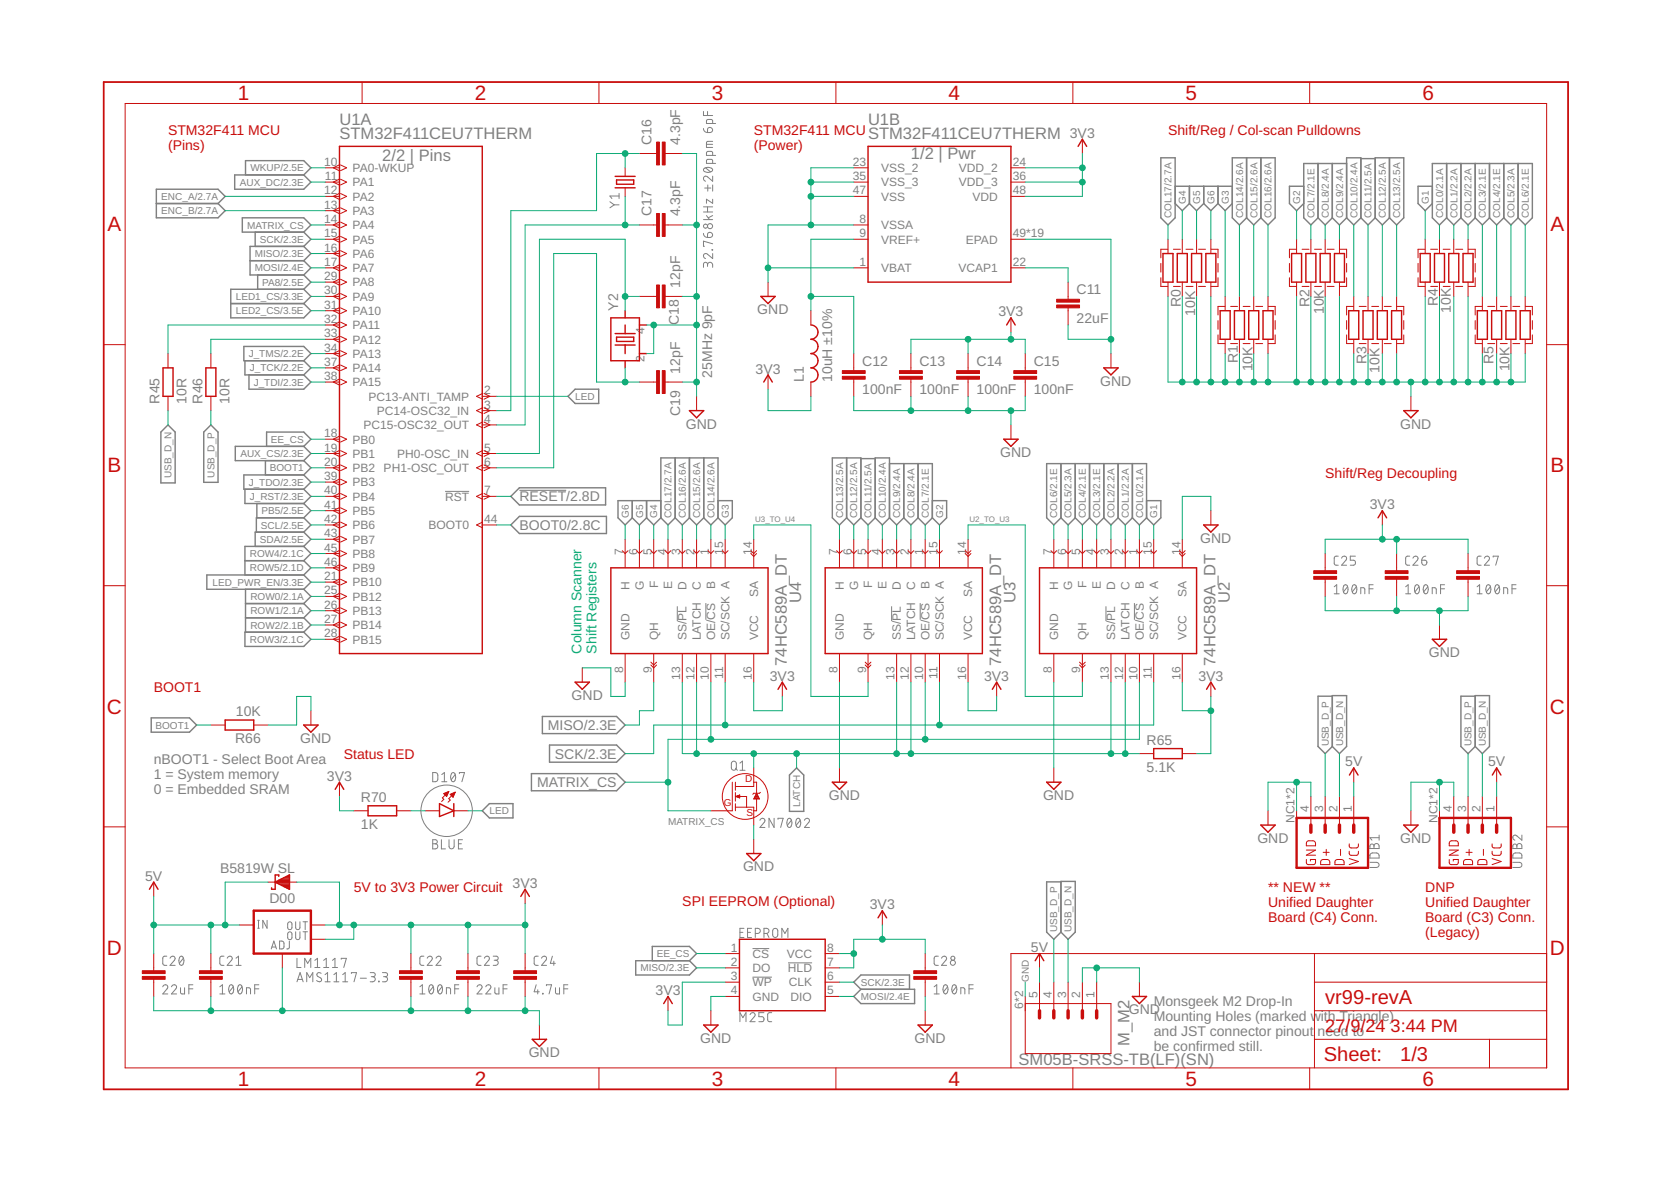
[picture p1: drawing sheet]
<svg xmlns="http://www.w3.org/2000/svg" width="297mm" height="210mm" viewBox="0 0 297 210" stroke-linecap="round" stroke-linejoin="round" font-family="sans-serif">
<defs><g id="words">
<g font-size="3.7" fill="#c90d0c">
<text x="42.3" y="17.8">1</text>
<text x="84.4" y="17.8">2</text>
<text x="126.5" y="17.8">3</text>
<text x="168.6" y="17.8">4</text>
<text x="210.7" y="17.8">5</text>
<text x="252.9" y="17.8">6</text>
<text x="19.1" y="41.1">A</text>
<text x="275.6" y="41.1">A</text>
<text x="19.1" y="84">B</text>
<text x="275.6" y="84">B</text>
<text x="19" y="126.8">C</text>
<text x="275.5" y="126.8">C</text>
<text x="19" y="169.7">D</text>
<text x="275.5" y="169.7">D</text>
<text x="42.3" y="193">1</text>
<text x="84.4" y="193">2</text>
<text x="126.5" y="193">3</text>
<text x="168.6" y="193">4</text>
<text x="210.7" y="193">5</text>
<text x="252.9" y="193">6</text>
</g>
<g font-size="3.6" fill="#c90d0c">
<text x="235.6" y="178.4">vr99-revA</text>
<text x="235.3" y="188.7">Sheet:</text>
<text x="248.9" y="188.5">1/3</text>
</g>
<g font-size="3.2" fill="#c90d0c">
<text x="235.6" y="183.5">27/9/24</text>
<text x="247.2" y="183.5">3:44 PM</text>
</g>
<g font-size="2.9" fill="#808080">
<text x="60.3" y="22.2">U1A</text>
<text x="154.3" y="22.2">U1B</text>
<text x="60.3" y="24.7">STM32F411CEU7THERM</text>
<text x="68" y="28.6">2/2 | Pins</text>
<text x="154.3" y="24.7">STM32F411CEU7THERM</text>
<text x="161.9" y="28.3">1/2 | Pwr</text>
<text x="142.4" y="107.2" transform="rotate(-90 142.4 107.2)">U4</text>
<text x="180.5" y="107.2" transform="rotate(-90 180.5 107.2)">U3</text>
<text x="218.6" y="107.2" transform="rotate(-90 218.6 107.2)">U2</text>
<text x="139.9" y="118.3" transform="rotate(-90 139.9 118.3)">74HC589A_DT</text>
<text x="178" y="118.3" transform="rotate(-90 178 118.3)">74HC589A_DT</text>
<text x="216.1" y="118.3" transform="rotate(-90 216.1 118.3)">74HC589A_DT</text>
<text x="200.8" y="185.9" transform="rotate(-90 200.8 185.9)">M_M2</text>
<text x="181.1" y="189.3">SM05B-SRSS-TB(LF)(SN)</text>
</g>
<g font-size="2.5" fill="#c90d0c">
<text x="29.9" y="24">STM32F411 MCU</text>
<text x="134" y="24">STM32F411 MCU</text>
<text x="207.6" y="24">Shift/Reg / Col-scan Pulldowns</text>
<text x="29.9" y="26.6">(Pins)</text>
<text x="134" y="26.6">(Power)</text>
<text x="235.6" y="84.9">Shift/Reg Decoupling</text>
<text x="27.3" y="123">BOOT1</text>
<text x="61.1" y="135">Status LED</text>
<text x="62.9" y="158.6">5V to 3V3 Power Circuit</text>
<text x="121.3" y="161.1">SPI EEPROM (Optional)</text>
<text x="225.4" y="158.6">** NEW **</text>
<text x="225.4" y="161.2">Unified Daughter</text>
<text x="253.3" y="158.6">DNP</text>
<text x="253.3" y="161.2">Unified Daughter</text>
<text x="225.4" y="163.9">Board (C4) Conn.</text>
<text x="253.3" y="163.9">Board (C3) Conn.</text>
<text x="253.3" y="166.6">(Legacy)</text>
</g>
<g font-size="2.5" fill="#808080">
<text x="115.8" y="25.8" transform="rotate(-90 115.8 25.8)">C16</text>
<text x="120.9" y="25.8" transform="rotate(-90 120.9 25.8)">4.3pF</text>
<text x="190.2" y="24.5">3V3</text>
<text x="115.8" y="38.5" transform="rotate(-90 115.8 38.5)">C17</text>
<text x="120.9" y="38.5" transform="rotate(-90 120.9 38.5)">4.3pF</text>
<text x="120.9" y="51.2" transform="rotate(-90 120.9 51.2)">12pF</text>
<text x="191.4" y="52.3">C11</text>
<text x="109.9" y="55.2" transform="rotate(-90 109.9 55.2)">Y2</text>
<text x="120.7" y="57.8" transform="rotate(-90 120.7 57.8)">C18</text>
<text x="134.6" y="55.9">GND</text>
<text x="177.5" y="56.2">3V3</text>
<text x="191.4" y="57.4">22uF</text>
<text x="209.9" y="54.6" transform="rotate(-90 209.9 54.6)">R0</text>
<text x="212.5" y="56.1" transform="rotate(-90 212.5 56.1)">10K</text>
<text x="232.7" y="54.6" transform="rotate(-90 232.7 54.6)">R2</text>
<text x="235.3" y="55.9" transform="rotate(-90 235.3 55.9)">10K</text>
<text x="255.6" y="54.3" transform="rotate(-90 255.6 54.3)">R4</text>
<text x="257.9" y="55.6" transform="rotate(-90 257.9 55.6)">10K</text>
<text x="153.3" y="65">C12</text>
<text x="163.4" y="65">C13</text>
<text x="173.6" y="65">C14</text>
<text x="183.8" y="65">C15</text>
<text x="220.1" y="64.5" transform="rotate(-90 220.1 64.5)">R1</text>
<text x="242.9" y="64.8" transform="rotate(-90 242.9 64.8)">R3</text>
<text x="265.5" y="64.8" transform="rotate(-90 265.5 64.8)">R5</text>
<text x="28.4" y="71.7" transform="rotate(-90 28.4 71.7)">R45</text>
<text x="33.2" y="71.7" transform="rotate(-90 33.2 71.7)">10R</text>
<text x="36" y="71.7" transform="rotate(-90 36 71.7)">R46</text>
<text x="40.8" y="71.7" transform="rotate(-90 40.8 71.7)">10R</text>
<text x="120.9" y="66.4" transform="rotate(-90 120.9 66.4)">12pF</text>
<text x="126.6" y="67.2" transform="rotate(-90 126.6 67.2)">25MHz 9pF</text>
<text x="134.3" y="66.4">3V3</text>
<text x="142.9" y="67.9" transform="rotate(-90 142.9 67.9)">L1</text>
<text x="148" y="67.9" transform="rotate(-90 148 67.9)">10uH ±10%</text>
<text x="153.3" y="70.1">100nF</text>
<text x="163.4" y="70.1">100nF</text>
<text x="173.6" y="70.1">100nF</text>
<text x="183.8" y="70.1">100nF</text>
<text x="195.6" y="68.5">GND</text>
<text x="222.6" y="66" transform="rotate(-90 222.6 66)">10K</text>
<text x="245.2" y="66.3" transform="rotate(-90 245.2 66.3)">10K</text>
<text x="268.3" y="66" transform="rotate(-90 268.3 66)">10K</text>
<text x="120.9" y="74" transform="rotate(-90 120.9 74)">C19</text>
<text x="121.9" y="76.2">GND</text>
<text x="248.9" y="76.2">GND</text>
<text x="177.8" y="81.2">GND</text>
<text x="92.3" y="89.1">RESET/2.8D</text>
<text x="92.3" y="94.2">BOOT0/2.8C</text>
<text x="243.5" y="90.5">3V3</text>
<text x="213.3" y="96.5">GND</text>
<text x="254" y="116.8">GND</text>
<text x="101.6" y="124.4">GND</text>
<text x="136.8" y="121">3V3</text>
<text x="174.9" y="121">3V3</text>
<text x="213" y="121">3V3</text>
<text x="41.9" y="127.3">10K</text>
<text x="97.4" y="129.7">MISO/2.3E</text>
<text x="27.3" y="135.7">nBOOT1 - Select Boot Area</text>
<text x="41.8" y="132.1">R66</text>
<text x="53.4" y="132">GND</text>
<text x="98.6" y="134.8">SCK/2.3E</text>
<text x="203.8" y="137.2">5.1K</text>
<text x="203.8" y="132.4">R65</text>
<text x="239.1" y="136.2">5V</text>
<text x="264.5" y="136.2">5V</text>
<text x="27.3" y="138.4">1 = System memory</text>
<text x="27.3" y="141">0 = Embedded SRAM</text>
<text x="58.1" y="138.8">3V3</text>
<text x="64.1" y="142.6">R70</text>
<text x="95.5" y="139.9">MATRIX_CS</text>
<text x="147.3" y="142.2">GND</text>
<text x="185.4" y="142.2">GND</text>
<text x="64.1" y="147.4">1K</text>
<text x="223.5" y="149.8">GND</text>
<text x="248.9" y="149.8">GND</text>
<text x="39.1" y="155.1">B5819W SL</text>
<text x="132.1" y="154.9">GND</text>
<text x="25.8" y="156.5">5V</text>
<text x="47.9" y="160.5">D00</text>
<text x="91.1" y="157.8">3V3</text>
<text x="154.6" y="161.6">3V3</text>
<text x="183.3" y="169.2">5V</text>
<text x="116.5" y="176.9">3V3</text>
<text x="205.1" y="178.9">Monsgeek M2 Drop-In</text>
<text x="124.5" y="185.4">GND</text>
<text x="162.6" y="185.4">GND</text>
<text x="200.6" y="180.3">GND</text>
<text x="205.1" y="181.5">Mounting Holes (marked with Triangle)</text>
<text x="205.1" y="184.2">and JST connector pinout</text>
<text x="234.2" y="184.2">need to</text>
<text x="94" y="187.9">GND</text>
<text x="205.1" y="186.9">be confirmed still.</text>
</g>
<g font-size="2.5" fill="#0dab76">
<text x="103.4" y="116.2" transform="rotate(-90 103.4 116.2)">Column Scanner</text>
<text x="106.1" y="116.2" transform="rotate(-90 106.1 116.2)">Shift Registers</text>
</g>
<g font-size="2.1" fill="#808080">
<text x="57.6" y="29.5">10</text>
<text x="151.6" y="29.5">23</text>
<text x="180.1" y="29.5">24</text>
<text x="57.6" y="34.5">12</text>
<text x="57.8" y="32">11</text>
<text x="62.7" y="30.6">PA0-WKUP</text>
<text x="62.7" y="33.1">PA1</text>
<text x="62.7" y="35.7">PA2</text>
<text x="151.6" y="32">35</text>
<text x="151.6" y="34.5">47</text>
<text x="156.6" y="30.6">VSS_2</text>
<text x="156.6" y="33.1">VSS_3</text>
<text x="156.6" y="35.7">VSS</text>
<text x="170.5" y="30.6">VDD_2</text>
<text x="170.5" y="33.1">VDD_3</text>
<text x="172.9" y="35.7">VDD</text>
<text x="180.1" y="32">36</text>
<text x="180.1" y="34.5">48</text>
<text x="57.6" y="37.1">13</text>
<text x="57.6" y="39.6">14</text>
<text x="62.7" y="38.2">PA3</text>
<text x="62.7" y="40.7">PA4</text>
<text x="152.8" y="39.6">8</text>
<text x="156.6" y="40.7">VSSA</text>
<text x="57.6" y="42.2">15</text>
<text x="57.6" y="44.7">16</text>
<text x="57.6" y="47.2">17</text>
<text x="62.7" y="43.3">PA5</text>
<text x="62.7" y="45.8">PA6</text>
<text x="152.8" y="42.2">9</text>
<text x="152.8" y="47.2">1</text>
<text x="156.6" y="43.3">VREF+</text>
<text x="171.7" y="43.3">EPAD</text>
<text x="180.1" y="47.2">22</text>
<text x="180.1" y="42.2">49*19</text>
<text x="57.6" y="49.8">29</text>
<text x="57.6" y="52.3">30</text>
<text x="62.7" y="48.4">PA7</text>
<text x="62.7" y="50.9">PA8</text>
<text x="62.7" y="53.4">PA9</text>
<text x="156.6" y="48.4">VBAT</text>
<text x="170.4" y="48.4">VCAP1</text>
<text x="57.6" y="54.9">31</text>
<text x="57.6" y="57.4">32</text>
<text x="57.6" y="59.9">33</text>
<text x="62.7" y="56">PA10</text>
<text x="62.7" y="58.5">PA11</text>
<text x="114.6" y="59.3" transform="rotate(-90 114.6 59.3)">4</text>
<text x="57.6" y="62.5">34</text>
<text x="57.6" y="65">37</text>
<text x="62.7" y="61.1">PA12</text>
<text x="62.7" y="63.6">PA13</text>
<text x="114.6" y="64.4" transform="rotate(-90 114.6 64.4)">2</text>
<text x="57.6" y="67.6">38</text>
<text x="62.7" y="66.1">PA14</text>
<text x="62.7" y="68.7">PA15</text>
<text x="65.5" y="71.2">PC13-ANTI_TAMP</text>
<text x="86.1" y="70.1">2</text>
<text x="57.6" y="77.7">18</text>
<text x="64.6" y="76.3">PC15-OSC32_OUT</text>
<text x="67" y="73.8">PC14-OSC32_IN</text>
<text x="86.1" y="72.6">3</text>
<text x="86.1" y="75.2">4</text>
<text x="57.6" y="80.3">19</text>
<text x="57.6" y="82.8">20</text>
<text x="62.7" y="78.8">PB0</text>
<text x="62.7" y="81.4">PB1</text>
<text x="62.7" y="83.9">PB2 PH1-OSC_OUT</text>
<text x="70.6" y="81.4">PH0-OSC_IN</text>
<text x="86.1" y="80.3">5</text>
<text x="86.1" y="82.8">6</text>
<text x="57.6" y="85.3">39</text>
<text x="57.6" y="87.9">40</text>
<text x="62.7" y="86.4">PB3</text>
<text x="62.7" y="89">PB4</text>
<text x="79.1" y="89">RST</text>
<text x="86.1" y="87.9">7</text>
<text x="57.6" y="90.4">41</text>
<text x="57.6" y="93">42</text>
<text x="57.6" y="95.5">43</text>
<text x="62.7" y="91.5">PB5</text>
<text x="62.7" y="94.1">PB6</text>
<text x="76.2" y="94.1">BOOT0</text>
<text x="86.1" y="93">44</text>
<text x="57.6" y="98">45</text>
<text x="57.6" y="100.6">46</text>
<text x="62.7" y="96.6">PB7</text>
<text x="62.7" y="99.1">PB8</text>
<text x="62.7" y="101.7">PB9</text>
<text x="110.8" y="98.6" transform="rotate(-90 110.8 98.6)">7</text>
<text x="113.3" y="98.6" transform="rotate(-90 113.3 98.6)">6</text>
<text x="115.9" y="98.6" transform="rotate(-90 115.9 98.6)">5</text>
<text x="118.4" y="98.6" transform="rotate(-90 118.4 98.6)">4</text>
<text x="120.9" y="98.6" transform="rotate(-90 120.9 98.6)">3</text>
<text x="123.5" y="98.6" transform="rotate(-90 123.5 98.6)">2</text>
<text x="126" y="98.6" transform="rotate(-90 126 98.6)">1</text>
<text x="128.6" y="98.6" transform="rotate(-90 128.6 98.6)">15</text>
<text x="133.6" y="98.6" transform="rotate(-90 133.6 98.6)">14</text>
<text x="148.9" y="98.6" transform="rotate(-90 148.9 98.6)">7</text>
<text x="151.4" y="98.6" transform="rotate(-90 151.4 98.6)">6</text>
<text x="153.9" y="98.6" transform="rotate(-90 153.9 98.6)">5</text>
<text x="156.5" y="98.6" transform="rotate(-90 156.5 98.6)">4</text>
<text x="159" y="98.6" transform="rotate(-90 159 98.6)">3</text>
<text x="161.6" y="98.6" transform="rotate(-90 161.6 98.6)">2</text>
<text x="164.1" y="98.6" transform="rotate(-90 164.1 98.6)">1</text>
<text x="166.6" y="98.6" transform="rotate(-90 166.6 98.6)">15</text>
<text x="171.7" y="98.6" transform="rotate(-90 171.7 98.6)">14</text>
<text x="187" y="98.6" transform="rotate(-90 187 98.6)">7</text>
<text x="189.5" y="98.6" transform="rotate(-90 189.5 98.6)">6</text>
<text x="192" y="98.6" transform="rotate(-90 192 98.6)">5</text>
<text x="194.6" y="98.6" transform="rotate(-90 194.6 98.6)">4</text>
<text x="197.1" y="98.6" transform="rotate(-90 197.1 98.6)">3</text>
<text x="199.7" y="98.6" transform="rotate(-90 199.7 98.6)">2</text>
<text x="202.2" y="98.6" transform="rotate(-90 202.2 98.6)">1</text>
<text x="204.7" y="98.6" transform="rotate(-90 204.7 98.6)">15</text>
<text x="209.8" y="98.6" transform="rotate(-90 209.8 98.6)">14</text>
<text x="57.6" y="103.1">21</text>
<text x="57.6" y="105.6">25</text>
<text x="62.7" y="104.2">PB10</text>
<text x="62.7" y="106.8">PB12</text>
<text x="111.9" y="104.8" transform="rotate(-90 111.9 104.8)">H</text>
<text x="114.4" y="104.9" transform="rotate(-90 114.4 104.9)">G</text>
<text x="117" y="104.6" transform="rotate(-90 117 104.6)">F</text>
<text x="119.5" y="104.7" transform="rotate(-90 119.5 104.7)">E</text>
<text x="122.1" y="104.8" transform="rotate(-90 122.1 104.8)">D</text>
<text x="124.6" y="104.8" transform="rotate(-90 124.6 104.8)">C</text>
<text x="127.1" y="104.7" transform="rotate(-90 127.1 104.7)">B</text>
<text x="134.7" y="106.1" transform="rotate(-90 134.7 106.1)">SA</text>
<text x="150" y="104.8" transform="rotate(-90 150 104.8)">H</text>
<text x="152.5" y="104.9" transform="rotate(-90 152.5 104.9)">G</text>
<text x="155.1" y="104.6" transform="rotate(-90 155.1 104.6)">F</text>
<text x="157.6" y="104.7" transform="rotate(-90 157.6 104.7)">E</text>
<text x="160.1" y="104.8" transform="rotate(-90 160.1 104.8)">D</text>
<text x="162.7" y="104.8" transform="rotate(-90 162.7 104.8)">C</text>
<text x="165.2" y="104.7" transform="rotate(-90 165.2 104.7)">B</text>
<text x="172.8" y="106.1" transform="rotate(-90 172.8 106.1)">SA</text>
<text x="188.1" y="104.8" transform="rotate(-90 188.1 104.8)">H</text>
<text x="190.6" y="104.9" transform="rotate(-90 190.6 104.9)">G</text>
<text x="193.2" y="104.6" transform="rotate(-90 193.2 104.6)">F</text>
<text x="195.7" y="104.7" transform="rotate(-90 195.7 104.7)">E</text>
<text x="198.2" y="104.8" transform="rotate(-90 198.2 104.8)">D</text>
<text x="200.8" y="104.8" transform="rotate(-90 200.8 104.8)">C</text>
<text x="203.3" y="104.7" transform="rotate(-90 203.3 104.7)">B</text>
<text x="210.9" y="106.1" transform="rotate(-90 210.9 106.1)">SA</text>
<text x="57.6" y="108.2">26</text>
<text x="57.6" y="110.7">27</text>
<text x="57.6" y="113.3">28</text>
<text x="62.7" y="109.3">PB13</text>
<text x="62.7" y="111.8">PB14</text>
<text x="111.9" y="113.8" transform="rotate(-90 111.9 113.8)">GND</text>
<text x="117" y="113.8" transform="rotate(-90 117 113.8)">QH</text>
<text x="122.1" y="113.8" transform="rotate(-90 122.1 113.8)">SS/PL</text>
<text x="124.6" y="113.8" transform="rotate(-90 124.6 113.8)">LATCH</text>
<text x="127.1" y="113.8" transform="rotate(-90 127.1 113.8)">OE/CS</text>
<text x="129.7" y="113.8" transform="rotate(-90 129.7 113.8)">SC/SCK A</text>
<text x="134.7" y="113.8" transform="rotate(-90 134.7 113.8)">VCC</text>
<text x="150" y="113.8" transform="rotate(-90 150 113.8)">GND</text>
<text x="155.1" y="113.8" transform="rotate(-90 155.1 113.8)">QH</text>
<text x="160.1" y="113.8" transform="rotate(-90 160.1 113.8)">SS/PL</text>
<text x="162.7" y="113.8" transform="rotate(-90 162.7 113.8)">LATCH</text>
<text x="165.2" y="113.8" transform="rotate(-90 165.2 113.8)">OE/CS</text>
<text x="167.8" y="113.8" transform="rotate(-90 167.8 113.8)">SC/SCK A</text>
<text x="172.8" y="113.8" transform="rotate(-90 172.8 113.8)">VCC</text>
<text x="188.1" y="113.8" transform="rotate(-90 188.1 113.8)">GND</text>
<text x="193.2" y="113.8" transform="rotate(-90 193.2 113.8)">QH</text>
<text x="198.2" y="113.8" transform="rotate(-90 198.2 113.8)">SS/PL</text>
<text x="200.8" y="113.8" transform="rotate(-90 200.8 113.8)">LATCH</text>
<text x="203.3" y="113.8" transform="rotate(-90 203.3 113.8)">OE/CS</text>
<text x="205.9" y="113.8" transform="rotate(-90 205.9 113.8)">SC/SCK A</text>
<text x="210.9" y="113.8" transform="rotate(-90 210.9 113.8)">VCC</text>
<text x="62.7" y="114.4">PB15</text>
<text x="110.8" y="119.7" transform="rotate(-90 110.8 119.7)">8</text>
<text x="115.9" y="119.7" transform="rotate(-90 115.9 119.7)">9</text>
<text x="148.9" y="119.7" transform="rotate(-90 148.9 119.7)">8</text>
<text x="153.9" y="119.7" transform="rotate(-90 153.9 119.7)">9</text>
<text x="187" y="119.7" transform="rotate(-90 187 119.7)">8</text>
<text x="192" y="119.7" transform="rotate(-90 192 119.7)">9</text>
<text x="120.9" y="120.9" transform="rotate(-90 120.9 120.9)">13</text>
<text x="123.5" y="120.9" transform="rotate(-90 123.5 120.9)">12</text>
<text x="126" y="120.9" transform="rotate(-90 126 120.9)">10</text>
<text x="128.6" y="120.7" transform="rotate(-90 128.6 120.7)">11</text>
<text x="133.6" y="120.9" transform="rotate(-90 133.6 120.9)">16</text>
<text x="159" y="120.9" transform="rotate(-90 159 120.9)">13</text>
<text x="161.6" y="120.9" transform="rotate(-90 161.6 120.9)">12</text>
<text x="164.1" y="120.9" transform="rotate(-90 164.1 120.9)">10</text>
<text x="166.6" y="120.7" transform="rotate(-90 166.6 120.7)">11</text>
<text x="171.7" y="120.9" transform="rotate(-90 171.7 120.9)">16</text>
<text x="197.1" y="120.9" transform="rotate(-90 197.1 120.9)">13</text>
<text x="199.7" y="120.9" transform="rotate(-90 199.7 120.9)">12</text>
<text x="202.2" y="120.9" transform="rotate(-90 202.2 120.9)">10</text>
<text x="204.7" y="120.7" transform="rotate(-90 204.7 120.7)">11</text>
<text x="209.8" y="120.9" transform="rotate(-90 209.8 120.9)">16</text>
<text x="230.1" y="146.3" transform="rotate(-90 230.1 146.3)">NC1*2</text>
<text x="232.7" y="144.3" transform="rotate(-90 232.7 144.3)">4</text>
<text x="235.2" y="144.3" transform="rotate(-90 235.2 144.3)">3</text>
<text x="237.8" y="144.3" transform="rotate(-90 237.8 144.3)">2</text>
<text x="240.3" y="144.3" transform="rotate(-90 240.3 144.3)">1</text>
<text x="255.5" y="146.3" transform="rotate(-90 255.5 146.3)">NC1*2</text>
<text x="258.1" y="144.3" transform="rotate(-90 258.1 144.3)">4</text>
<text x="260.6" y="144.3" transform="rotate(-90 260.6 144.3)">3</text>
<text x="263.1" y="144.3" transform="rotate(-90 263.1 144.3)">2</text>
<text x="265.7" y="144.3" transform="rotate(-90 265.7 144.3)">1</text>
<text x="129.9" y="169.1">1</text>
<text x="129.9" y="171.7">2</text>
<text x="133.8" y="170.2">CS</text>
<text x="133.8" y="172.8">DO</text>
<text x="139.8" y="170.2">VCC</text>
<text x="140.1" y="172.8">HLD</text>
<text x="147" y="169.1">8</text>
<text x="147" y="171.7">7</text>
<text x="129.9" y="174.2">3</text>
<text x="129.9" y="176.7">4</text>
<text x="133.8" y="175.3">WP</text>
<text x="133.8" y="177.9">GND</text>
<text x="140.2" y="175.3">CLK</text>
<text x="140.5" y="177.9">DIO</text>
<text x="147" y="174.2">6</text>
<text x="147" y="176.7">5</text>
<text x="181.9" y="179.3" transform="rotate(-90 181.9 179.3)">6*2</text>
<text x="184.4" y="177.3" transform="rotate(-90 184.4 177.3)">5</text>
<text x="187" y="177.3" transform="rotate(-90 187 177.3)">4</text>
<text x="189.5" y="177.3" transform="rotate(-90 189.5 177.3)">3</text>
<text x="192" y="177.3" transform="rotate(-90 192 177.3)">2</text>
<text x="194.6" y="177.3" transform="rotate(-90 194.6 177.3)">1</text>
</g>
<g font-size="1.8" fill="#808080">
<text x="28.7" y="35.5">ENC_A/2.7A</text>
<text x="42.6" y="33">AUX_DC/2.3E</text>
<text x="44.5" y="30.5">WKUP/2.5E</text>
<text x="28.7" y="38.1">ENC_B/2.7A</text>
<text x="44" y="40.6">MATRIX_CS</text>
<text x="208.3" y="38.7" transform="rotate(-90 208.3 38.7)">COL17/2.7A</text>
<text x="210.8" y="36.2" transform="rotate(-90 210.8 36.2)">G4</text>
<text x="213.3" y="36.2" transform="rotate(-90 213.3 36.2)">G5</text>
<text x="215.9" y="36.2" transform="rotate(-90 215.9 36.2)">G6</text>
<text x="218.4" y="36.2" transform="rotate(-90 218.4 36.2)">G3</text>
<text x="221" y="38.7" transform="rotate(-90 221 38.7)">COL14/2.6A</text>
<text x="223.5" y="38.7" transform="rotate(-90 223.5 38.7)">COL15/2.6A</text>
<text x="226" y="38.7" transform="rotate(-90 226 38.7)">COL16/2.6A</text>
<text x="231.1" y="36.2" transform="rotate(-90 231.1 36.2)">G2</text>
<text x="233.7" y="38.7" transform="rotate(-90 233.7 38.7)">COL7/2.1E</text>
<text x="236.2" y="38.7" transform="rotate(-90 236.2 38.7)">COL8/2.4A</text>
<text x="238.7" y="38.7" transform="rotate(-90 238.7 38.7)">COL9/2.4A</text>
<text x="241.3" y="38.7" transform="rotate(-90 241.3 38.7)">COL10/2.4A</text>
<text x="243.8" y="38.7" transform="rotate(-90 243.8 38.7)">COL11/2.5A</text>
<text x="246.4" y="38.7" transform="rotate(-90 246.4 38.7)">COL12/2.5A</text>
<text x="248.9" y="38.7" transform="rotate(-90 248.9 38.7)">COL13/2.5A</text>
<text x="254" y="36.2" transform="rotate(-90 254 36.2)">G1</text>
<text x="256.5" y="38.7" transform="rotate(-90 256.5 38.7)">COL0/2.1A</text>
<text x="259.1" y="38.7" transform="rotate(-90 259.1 38.7)">COL1/2.2A</text>
<text x="261.6" y="38.7" transform="rotate(-90 261.6 38.7)">COL2/2.2A</text>
<text x="264.1" y="38.7" transform="rotate(-90 264.1 38.7)">COL3/2.1E</text>
<text x="266.7" y="38.7" transform="rotate(-90 266.7 38.7)">COL4/2.1E</text>
<text x="269.2" y="38.7" transform="rotate(-90 269.2 38.7)">COL5/2.3A</text>
<text x="271.8" y="38.7" transform="rotate(-90 271.8 38.7)">COL6/2.1E</text>
<text x="45.3" y="45.7">MISO/2.3E</text>
<text x="46.2" y="43.2">SCK/2.3E</text>
<text x="41.9" y="53.3">LED1_CS/3.3E</text>
<text x="45.3" y="48.2">MOSI/2.4E</text>
<text x="46.6" y="50.8">PA8/2.5E</text>
<text x="41.9" y="55.9">LED2_CS/3.5E</text>
<text x="44.2" y="63.5">J_TMS/2.2E</text>
<text x="44.4" y="66">J_TCK/2.2E</text>
<text x="45.1" y="68.5">J_TDI/2.3E</text>
<text x="102.2" y="71.1">LED</text>
<text x="42.7" y="81.2">AUX_CS/2.3E</text>
<text x="48" y="83.8">BOOT1</text>
<text x="48.2" y="78.7">EE_CS</text>
<text x="30.5" y="85" transform="rotate(-90 30.5 85)">USB_D_N</text>
<text x="38.1" y="84.9" transform="rotate(-90 38.1 84.9)">USB_D_P</text>
<text x="44.2" y="86.3">J_TDO/2.3E</text>
<text x="44.4" y="88.9">J_RST/2.3E</text>
<text x="46.4" y="93.9">SCL/2.5E</text>
<text x="46.5" y="91.4">PB5/2.5E</text>
<text x="111.8" y="92" transform="rotate(-90 111.8 92)">G6</text>
<text x="114.3" y="92" transform="rotate(-90 114.3 92)">G5</text>
<text x="116.8" y="92" transform="rotate(-90 116.8 92)">G4</text>
<text x="119.4" y="92" transform="rotate(-90 119.4 92)">COL17/2.7A</text>
<text x="121.9" y="92" transform="rotate(-90 121.9 92)">COL16/2.6A</text>
<text x="124.5" y="92" transform="rotate(-90 124.5 92)">COL15/2.6A</text>
<text x="127" y="92" transform="rotate(-90 127 92)">COL14/2.6A</text>
<text x="129.5" y="92" transform="rotate(-90 129.5 92)">G3</text>
<text x="149.9" y="92" transform="rotate(-90 149.9 92)">COL13/2.5A</text>
<text x="152.4" y="92" transform="rotate(-90 152.4 92)">COL12/2.5A</text>
<text x="154.9" y="92" transform="rotate(-90 154.9 92)">COL11/2.5A</text>
<text x="157.5" y="92" transform="rotate(-90 157.5 92)">COL10/2.4A</text>
<text x="160" y="92" transform="rotate(-90 160 92)">COL9/2.4A</text>
<text x="162.6" y="92" transform="rotate(-90 162.6 92)">COL8/2.4A</text>
<text x="165.1" y="92" transform="rotate(-90 165.1 92)">COL7/2.1E</text>
<text x="167.6" y="92" transform="rotate(-90 167.6 92)">G2</text>
<text x="188" y="92" transform="rotate(-90 188 92)">COL6/2.1E</text>
<text x="190.5" y="92" transform="rotate(-90 190.5 92)">COL5/2.3A</text>
<text x="193" y="92" transform="rotate(-90 193 92)">COL4/2.1E</text>
<text x="195.6" y="92" transform="rotate(-90 195.6 92)">COL3/2.1E</text>
<text x="198.1" y="92" transform="rotate(-90 198.1 92)">COL2/2.2A</text>
<text x="200.6" y="92" transform="rotate(-90 200.6 92)">COL1/2.2A</text>
<text x="203.2" y="92" transform="rotate(-90 203.2 92)">COL0/2.1A</text>
<text x="205.7" y="92" transform="rotate(-90 205.7 92)">G1</text>
<text x="44.4" y="99">ROW4/2.1C</text>
<text x="44.4" y="101.6">ROW5/2.1D</text>
<text x="46.2" y="96.5">SDA/2.5E</text>
<text x="37.8" y="104.1">LED_PWR_EN/3.3E</text>
<text x="44.5" y="106.6">ROW0/2.1A</text>
<text x="44.5" y="109.2">ROW1/2.1A</text>
<text x="44.5" y="111.7">ROW2/2.1B</text>
<text x="44.4" y="114.3">ROW3/2.1C</text>
<text x="27.6" y="129.5">BOOT1</text>
<text x="236.2" y="132.7" transform="rotate(-90 236.2 132.7)">USB_D_P</text>
<text x="238.7" y="132.7" transform="rotate(-90 238.7 132.7)">USB_D_N</text>
<text x="261.6" y="132.7" transform="rotate(-90 261.6 132.7)">USB_D_P</text>
<text x="264.1" y="132.7" transform="rotate(-90 264.1 132.7)">USB_D_N</text>
<text x="142.2" y="143.4" transform="rotate(-90 142.2 143.4)">LATCH</text>
<text x="87" y="144.7">LED</text>
<text x="118.7" y="146.6">MATRIX_CS</text>
<text x="188" y="165.7" transform="rotate(-90 188 165.7)">USB_D_P</text>
<text x="190.5" y="165.7" transform="rotate(-90 190.5 165.7)">USB_D_N</text>
<text x="113.9" y="172.7">MISO/2.3E</text>
<text x="116.7" y="170.1">EE_CS</text>
<text x="153" y="177.7">MOSI/2.4E</text>
<text x="153" y="175.2">SCK/2.3E</text>
<text x="182.9" y="174.6" transform="rotate(-90 182.9 174.6)">GND</text>
</g>
<g font-size="1.8" fill="#c90d0c">
<text x="128.7" y="143.3">G</text>
<text x="132.5" y="139">D</text>
<text x="132.7" y="145.1">S</text>
</g>
<g font-size="1.4" fill="#808080">
<text x="134.2" y="92.8">U3_TO_U4</text>
<text x="172.3" y="92.8">U2_TO_U3</text>
</g>
</g></defs>
<g fill="none" stroke="#808080" stroke-width=".18">
<path d="M125.1 19.8v.7h1.6M125.8 19.8v.7M108.4 35.9l.8 .5M109.2 36.4l-.8 .5M109.2 36.4h.8M110 34.8h-1.6l.4 .5M110 34.4v.9M125.1 22.8a.7 .7 0 0 0 .7 .8M125.1 39h1.6M125.1 37.7h1.6M125.1 36.8h1.6M125.2 30a1.06 1.06 0 0 1 1.5 .2 .95 .95 0 0 1-1.6 0z"/>
<path d="M125.3 33.4h1.1M125.4 29.8l.9 .7M125.6 38.3l.5 .7M125.6 25.7h1.1M125.8 36.8v.9M125.8 32.9v1.1M125.9 22.8a.46 .46 0 0 1 .7 .1 .46 .46 0 0 1-.4 .7h-.4zM126.7 31.3v.9l-.9-.8a.45 .45 0 0 0-.7 .2 .45 .45 0 0 0 .3 .6M126.7 29l-.1-.6-.7-.1-.3 .1v.6h1.6M126.7 27.6v-.5l-.2-.2h-.6l-.3 .2v.5h1.6M126.7 25.1h-.9l-.2 .3v.8h1.1M126.7 21.9v-.5l-.2-.1-.6-.1-.3 .2v.5h1.6"/>
<path d="M126.7 32.9v1.1M126.7 35.4v.7l-1.1-.7v.7M126.7 38.3l-.8 .4M125.1 41.5a.7 .7 0 0 0 .7 .7M125.8 47.1a.46 .46 0 0 1 .4-.5 .46 .46 0 0 1 .5 .5v.4M125.8 47.3v-.3a.36 .36 0 0 0-.4-.4 .36 .36 0 0 0-.3 .4v.5M125.9 41.4a.46 .46 0 0 1 .7 .2 .46 .46 0 0 1-.4 .6h-.4zM126.6 44.4h.1zM126.7 45.1v.9l-.9-.8a.44 .44 0 0 0-.7 .1 .44 .44 0 0 0 .3 .7M126.7 43.3l-1.6-.4v.9h.1M79.1 87.3h4.3M237.9 98.8l-.5 .1-.2 .3v1l.2 .2 .5 .1"/>
<path d="M238.5 99.2a.44 .44 0 0 1 .6-.3 .44 .44 0 0 1 .1 .7l-.7 .9h.9M240.9 98.8h-.9v.8h.6a.45 .45 0 0 1 .3 .4 .45 .45 0 0 1-.3 .5h-.6M250.6 98.8l-.5 .1-.2 .3v1l.2 .2 .5 .1M251.2 99.2a.45 .45 0 0 1 .6-.3 .45 .45 0 0 1 .1 .7l-.7 .9h.9M252.7 99.6h.6a.45 .45 0 0 1 .3 .5 .45 .45 0 0 1-.4 .4 .45 .45 0 0 1-.5-.5zM253.4 98.8a.7 .7 0 0 0-.7 .8M263.3 98.8l-.5 .1-.2 .3v1l.2 .2 .5 .1M263.9 99.2a.45 .45 0 0 1 .6-.3 .45 .45 0 0 1 .1 .7l-.7 .9h.9M265.4 99v-.2h.9l-.4 1.7M120.4 107.8v2.6M125.5 107.2v3M158.5 107.8v2.6"/>
<path d="M163.6 107.2v3M196.6 107.8v2.6M201.7 107.2v3M237.2 104.3l.4-.4v1.6M237.2 105.5h.9M238.9 104l.3-.1a.95 .95 0 0 1 0 1.6 1 1 0 0 1-.3-1.5zM239.5 104.3l-.7 .9M240.5 104l.2-.1a.95 .95 0 0 1 0 1.6 1 1 0 0 1-.2-1.5zM241.1 104.3l-.7 .9M241.9 105.5v-1h.4l.3 .1v.9M243.4 104.6h.7M244.1 103.9h-.7v1.6"/>
<path d="M249.9 105.5h.9M249.9 104.3l.4-.4v1.6M251.6 104l.3-.1a.95 .95 0 0 1 0 1.6 1 1 0 0 1-.3-1.5zM252.2 104.3l-.7 .9M253.2 104l.2-.1a.95 .95 0 0 1 0 1.6 1 1 0 0 1-.2-1.5zM253.8 104.3l-.7 .9M254.6 105.5v-1h.4l.3 .1v.9M256.1 104.6h.7M256.8 103.9h-.7v1.6M262.6 105.5h.9M262.6 104.3l.4-.4v1.6M264.3 104l.3-.1a.95 .95 0 0 1 0 1.6 1 1 0 0 1-.3-1.5z"/>
<path d="M264.9 104.3l-.7 .9M265.9 104l.2-.1a.95 .95 0 0 1 0 1.6 1 1 0 0 1-.2-1.5zM266.5 104.3l-.7 .9M267.3 105.5v-1h.4l.3 .1v.9M268.8 104.6h.7M269.5 103.9h-.7v1.6M76.9 137.3h.5a.44 .44 0 0 1 .4 .5v.7a.44 .44 0 0 1-.4 .4h-.5zM78.5 138.9h.9M78.5 137.7l.5-.4v1.6M80.3 137.4l.3-.1a.97 .97 0 0 1 0 1.6 1.02 1.02 0 0 1-.3-1.5zM80.9 137.7l-.7 .9M81.7 137.5v-.2h.9l-.5 1.6"/>
<path d="M130.1 135.4a.44 .44 0 0 1 .5-.1 .44 .44 0 0 1 .3 .4v.8a.44 .44 0 0 1-.4 .4 .44 .44 0 0 1-.5-.4v-.9zM130.7 136.5l.4 .4M131.5 135.6l.5-.3v1.6M131.5 136.9h.9M76.9 149.2h.5a.36 .36 0 0 1 .3 .4 .36 .36 0 0 1-.3 .4 .46 .46 0 0 1 .4 .4 .46 .46 0 0 1-.4 .5h-.5zM76.9 150h.5M78.5 149.2v1.7h.7M79.8 149.2v1.2a.46 .46 0 0 0 .5 .5 .46 .46 0 0 0 .4-.5v-1.2M81.5 150h.5M82.2 149.2h-.7v1.7h.7M135.1 145.8a.44 .44 0 0 1 .6-.3 .44 .44 0 0 1 .1 .7l-.7 .9h.9M137.6 145.4v1.7l-.9-1.7v1.7"/>
<path d="M138.3 145.6v-.2h.9l-.4 1.7M140.1 145.5l.2-.1a.95 .95 0 0 1 0 1.7 1.04 1.04 0 0 1-.2-1.6zM140.7 145.8l-.7 .9M141.6 145.5l.3-.1a.95 .95 0 0 1 0 1.7 1.04 1.04 0 0 1-.3-1.6zM142.2 145.8l-.7 .9M143 145.8a.44 .44 0 0 1 .6-.3 .44 .44 0 0 1 .2 .7l-.8 .9h.9M243.5 153.3h1.2a.46 .46 0 0 1 .5 .4 .46 .46 0 0 1-.5 .5h-1.2M243.6 150.1l.4-.1 .2 .4a.46 .46 0 0 1 .5-.5 .46 .46 0 0 1 .5 .5v.4h-1.7zM243.6 151.7a1.3 1.3 0 0 1 1.3-.1l.2 .3 .1 .6h-1.7zM244.2 150.4v.4M245.2 148.4v.9M245.2 148.9h-1.7l.4 .4"/>
<path d="M268.9 153.3h1.2a.46 .46 0 0 1 .4 .4 .46 .46 0 0 1-.4 .5h-1.2M269 150.1l.4-.1 .2 .4a.44 .44 0 0 1 .5-.5 .44 .44 0 0 1 .4 .5v.4h-1.6zM269 151.7a1.3 1.3 0 0 1 1.3-.1l.2 .3v.6h-1.6zM269.6 150.4v.4M270.5 148.4v.9l-.9-.7a.44 .44 0 0 0-.7 .1 .44 .44 0 0 0 .4 .6M28.9 175.4a.44 .44 0 0 1 .7-.4 .44 .44 0 0 1 .1 .7l-.8 1h.9M29.7 169.9l-.6 .1-.2 .3 .1 1 .1 .2 .6 .1M30.2 170.3a.45 .45 0 0 1 .7-.3 .45 .45 0 0 1 .1 .7l-.8 .9h.9M30.5 175.4a.45 .45 0 0 1 .6-.4 .45 .45 0 0 1 .2 .7l-.8 1h.9M32 170.1l.2-.2a.95 .95 0 0 1 0 1.7 1.06 1.06 0 0 1-.2-1.5zM32.1 175.6v.9l.3 .2h.4v-1.1M32.6 170.3l-.7 .9"/>
<path d="M33.6 175.7h.7M34.3 175h-.7v1.7M39.1 176.7h.9M39.1 175.4l.4-.4v1.7M39.8 169.9l-.5 .1-.2 .3 .1 1.2 .6 .1M40.4 170.3a.44 .44 0 0 1 .6-.3 .44 .44 0 0 1 .1 .7l-.7 .9h.9M40.9 175.1l.2-.1a.97 .97 0 0 1 0 1.7 1.03 1.03 0 0 1-.2-1.6zM41.5 175.4l-.8 .9M42 171.6h.9M42 170.3l.4-.4v1.7M42.4 175.1l.3-.1a.95 .95 0 0 1 0 1.7 1.06 1.06 0 0 1-.3-1.6zM43 175.4l-.7 .9"/>
<path d="M43.8 176.7v-1.1h.5l.2 .1v1M45.3 175.7h.7M45.8 165h.3M45.8 163.6h.3M46 163.6v1.4M46 175h-.7v1.7M47.5 163.6v1.4l-.8-1.4v1.4M48.2 168.7l.5-1.4 .4 1.4M48.3 168.3h.7M49.7 167.3h.5l.3 .2v.9l-.3 .2-.5 .1zM51.2 165.7l.3-.1 .3 .1 .1 .9a.38 .38 0 0 1-.4 .4 .38 .38 0 0 1-.4-.4zM51.2 164l.3-.2 .3 .2 .1 .8a.38 .38 0 0 1-.4 .4 .38 .38 0 0 1-.4-.4z"/>
<path d="M51.4 167.3v1.2l-.2 .1-.2 .1M52.6 165.6v1a.38 .38 0 0 0 .3 .4 .38 .38 0 0 0 .4-.4v-1M52.6 163.8v1a.38 .38 0 0 0 .3 .4 .38 .38 0 0 0 .4-.4v-1M52.8 174.5l.5-1.6 .6 1.6M52.8 170.3v1.7h.7M52.9 174.1h.8M53.9 165.6h.8M53.9 163.8h.8M54.2 172v-1.7l.5 .9 .5-.9v1.7M54.3 163.8v1.4M54.3 165.6v1.4M54.5 174.5v-1.6l.6 .9 .5-.9v1.6"/>
<path d="M56 172h.9M56 170.7l.4-.4v1.7M57.1 173a.41 .41 0 0 0-.6-.1 .41 .41 0 0 0 0 .6l.5 .3a.41 .41 0 0 1 0 .6 .41 .41 0 0 1-.6 0l-.1-.1M57.5 172h.9M57.5 170.7l.5-.4v1.7M57.8 173.2l.4-.3v1.6M57.8 174.5h.9M59.1 172h.9M59.1 170.7l.4-.4v1.7M59.4 174.5h.8M59.4 173.2l.4-.3v1.6M60.7 170.5v-.2h.9l-.5 1.7"/>
<path d="M60.9 174.5h.9M60.9 173.2l.5-.3v1.6M62.5 173v-.1h.9l-.5 1.6M64.1 173.9h1M65.8 172.9h.6a.36 .36 0 0 1 .3 .3 .36 .36 0 0 1-.3 .4h-.4M66.3 173.6a.46 .46 0 0 1 .4 .4 .46 .46 0 0 1-.4 .5h-.5M67.3 174.4l.1 .1zM68 172.9h.5a.36 .36 0 0 1 .4 .3 .36 .36 0 0 1-.4 .4h-.3M68.5 173.6a.46 .46 0 0 1 .4 .4 .46 .46 0 0 1-.4 .5h-.5M74.6 175.4l.5-.4v1.7M74.6 176.7h.9M75.4 169.9l-.5 .1-.3 .3 .1 1 .3 .3h.4"/>
<path d="M75.9 170.3a.44 .44 0 0 1 .7-.3 .44 .44 0 0 1 .1 .7l-.8 .9h1M76.4 175.1l.2-.1a.95 .95 0 0 1 0 1.7 1.06 1.06 0 0 1-.2-1.6zM77 175.4l-.7 .9M77.5 170.3a.44 .44 0 0 1 .6-.3 .44 .44 0 0 1 .2 .7l-.8 .9h.9M78 175.1l.2-.1a.97 .97 0 0 1 0 1.7 1.01 1.01 0 0 1-.2-1.6zM78.6 175.4l-.7 .9M79.4 176.7v-1.1h.4l.3 .1v1M80.8 175.7h.8M81.6 175h-.8v1.7M84.8 175.4a.44 .44 0 0 1 .6-.4 .44 .44 0 0 1 .2 .7l-.8 1h.9M85.5 169.9l-.5 .1-.2 .3v1l.4 .3h.3M86.1 170.3a.44 .44 0 0 1 .6-.3 .44 .44 0 0 1 .2 .7l-.8 .9h.9"/>
<path d="M86.4 175.4a.44 .44 0 0 1 .6-.4 .44 .44 0 0 1 .1 .7l-.7 1h.9M87.7 169.9h.5a.36 .36 0 0 1 .4 .4 .36 .36 0 0 1-.4 .4h-.4M88 175.6v.9l.2 .2h.5v-1.1M88.1 170.7a.46 .46 0 0 1 .5 .4 .46 .46 0 0 1-.5 .5h-.4M89.4 175.7h.7M90.1 175h-.7v1.7M95.3 175l-.3 1.3h.9M95.6 175.9v.8M95.7 169.9l-.5 .1-.2 .3v1l.3 .3h.4M96.3 170.3a.44 .44 0 0 1 .6-.3 .44 .44 0 0 1 .1 .7l-.7 .9h.9M96.5 176.6v.1zM97.1 175.2v-.2h.9l-.4 1.7"/>
<path d="M98.2 169.9l-.4 1.3h.9M98.4 170.8v.8M98.7 175.6l.1 .9 .2 .2h.5v-1.1M100.2 175.7h.7M100.9 175h-.7v1.7M131.5 165.7h.6M132.2 165h-.7v1.6h.7M132.9 165.7h.5M133.6 165h-.7v1.6h.7M133.8 168.6h2.9M133.8 173.7h3.4M134.3 165.9h.4a.46 .46 0 0 0 .4-.5 .46 .46 0 0 0-.4-.4h-.4v1.6"/>
<path d="M135.8 180h-.9v.7h.5a.45 .45 0 0 1 .4 .4 .45 .45 0 0 1-.4 .5h-.5M135.8 165.9h.4a.46 .46 0 0 0 .5-.5 .46 .46 0 0 0-.5-.4h-.4v1.6M136.3 165.9l.4 .7M137.2 180h-.5l-.2 .3v1.1l.2 .2h.5M137.5 165.1l.3-.1a.43 .43 0 0 1 .5 .4v.8a.46 .46 0 0 1-.5 .4 .46 .46 0 0 1-.4-.4zM139 166.6v-1.6l.5 .9 .6-.9v1.6M140.1 171.1h4.3M166.1 176.7h.9M166.1 175.4l.4-.4v1.7M166.8 169.9l-.5 .1-.2 .3 .1 1.2 .6 .1M167.4 170.3a.44 .44 0 0 1 .6-.3 .44 .44 0 0 1 .1 .7l-.7 .9h.9M167.8 175.1l.3-.1a.97 .97 0 0 1 0 1.7 1.03 1.03 0 0 1-.3-1.6z"/>
<path d="M168.4 175.4l-.7 .9M169.4 175.1l.2-.1a.95 .95 0 0 1 0 1.7 1.06 1.06 0 0 1-.2-1.6zM170 175.4l-.7 .9M170.8 176.7v-1.1h.4l.3 .1v1M172.3 175.7h.7M173 175h-.7v1.7M131.5 181.6v-1.6l.6 .9 .5-.9v1.6M133.3 180.3a.44 .44 0 0 1 .7-.3 .44 .44 0 0 1 .1 .7l-.8 .9h.9"/>
<circle cx="125.4" cy="40.2" r=".36"/>
<circle cx="126.2" cy="40.2" r=".45"/>
<circle cx="79.4" cy="144.1" r="4.6"/>
<circle cx="169.4" cy="170.3" r=".36"/>
<circle cx="169.4" cy="171.1" r=".45"/>
</g>
<g fill="none" stroke="#808080" stroke-width=".25">
<path d="M27.8 33.6h11l1.2 1.3-1.2 1.3 1.2 1.2-1.2 1.3h-11zM27.8 36.2h11M41.7 31.1h12.3l1.3 1.3-1.3 1.2h-12.3zM43.1 38.7h10.9l1.3 1.3-1.3 1.3h-10.9zM43.6 31.1v-2.5h10.4l1.3 1.2-1.3 1.3M206.4 28h2.5v10.7l-1.3 1.3-1.2-1.3zM208.9 36.2l1.3 1.2 1.2-1.2M208.9 33.1h10.2M211.4 36.2l1.3 1.2 1.3-1.2M211.4 33.1v3.1M214 36.2l1.2 1.2 1.3-1.2M214 33.1v3.1"/>
<path d="M216.5 36.2l1.3 1.2 1.3-1.2M216.5 33.1v3.1M221.6 38.7l1.3 1.3 1.2-1.3M221.6 28v10.7M221.6 38.7l-1.3 1.3-1.2-1.3v-10.7h7.6v10.7l-1.3 1.3-1.3-1.3M224.1 28v10.7M231.8 33.1h-2.6v3.1l1.3 1.2 1.3-1.2M234.3 29.1v9.6M234.3 38.7l1.3 1.3 1.2-1.3M236.8 29.1v9.6M236.8 38.7l1.3 1.3 1.3-1.3M239.4 38.7v-10.7h2.5v10.7"/>
<path d="M239.4 29.1h-7.6v9.6l1.2 1.3 1.3-1.3M239.4 38.7l1.2 1.3 1.3-1.3M241.9 38.7l1.3 1.3 1.3-1.3M241.9 28.2h2.6M244.5 38.7v-10.7h5v10.7l-1.2 1.3-1.3-1.3M244.5 38.7l1.2 1.3 1.3-1.3M247 28v10.7M254.6 33.1h-2.5v3.1l1.2 1.2 1.3-1.2M257.2 38.7l-1.3 1.3-1.3-1.3v-9.6h17.8v9.6l-1.3 1.3-1.2-1.3M257.2 29.1v9.6M257.2 38.7l1.2 1.3 1.3-1.3M259.7 29.1v9.6"/>
<path d="M259.7 38.7l1.3 1.3 1.2-1.3M262.2 29.1v9.6M262.2 38.7l1.3 1.3 1.3-1.3M264.8 29.1v9.6M264.8 38.7l1.2 1.3 1.3-1.3M267.3 29.1v9.6M267.3 38.7l1.3 1.3 1.3-1.3M269.9 29.1v9.6M41 54h13M44.4 46.3h9.6M45.4 41.3v2.5M45.8 48.9v2.5"/>
<path d="M54 43.8l1.3 1.3-1.3 1.2M54 43.8h-9.6v5.1h9.6M54 46.3l1.3 1.3-1.3 1.3M54 51.4l1.3 1.3-1.3 1.3M54 48.9l1.3 1.2-1.3 1.3M54 41.3l1.3 1.2-1.3 1.3M54 51.4h-13v5.1h13l1.3-1.3-1.3-1.2M29.9 75.5l1.2 1.3v9h-2.5v-9zM37.5 75.5l1.3 1.3v8.9h-2.6v-8.9zM43.3 61.6h10.7l1.3 1.2-1.3 1.3h-10.7zM43.5 64.1v2.5h10.5M44.3 66.6v2.6h9.7l1.3-1.3-1.3-1.3"/>
<path d="M47.4 79.3v-2.5h6.6l1.3 1.3-1.3 1.2M54 79.3h-12.2v2.6h12.2M54 64.1l1.3 1.3-1.3 1.2M54 79.3l1.3 1.3-1.3 1.3M101 70.4l1.2-1.2h4.2v2.5h-4.2zM43.5 87v2.5h10.5M43.5 99.7h10.5M45.7 89.5v2.5M47.2 81.9v2.5M54 94.6l1.3 1.2-1.3 1.3M54 97.1h-10.5v5.1M54 94.6h-8.6v2.5"/>
<path d="M54 92l1.3 1.3-1.3 1.3M54 92h-8.4v2.6M54 81.9l1.3 1.2-1.3 1.3M54 84.4h-10.7v2.6h10.7M54 97.1l1.3 1.3-1.3 1.3M54 99.7l1.3 1.2-1.3 1.3M54 84.4l1.3 1.3-1.3 1.3M54 87l1.3 1.2-1.3 1.3M54 89.5l1.3 1.3-1.3 1.2M90.8 88.2l1.5-1.5h15.4v3h-15.4zM90.8 93.3l1.5-1.5h15.5v3h-15.5zM112.4 92l1.3 1.3 1.2-1.3"/>
<path d="M112.4 89v3M114.9 89v3M114.9 92l1.3 1.3 1.3-1.3M117.5 92v-10.6h10.1v10.6M117.5 92l1.2 1.3 1.3-1.3M117.5 89h-7.6v3l1.2 1.3 1.3-1.3M120 81.4v10.6M120 92l1.3 1.3 1.3-1.3M122.6 92l1.2 1.3 1.3-1.3M122.6 81.4v10.6M125.1 81.4v10.6M125.1 92l1.3 1.3 1.2-1.3"/>
<path d="M127.6 89h2.6v3l-1.3 1.3-1.3-1.3M150.5 92l-1.3 1.3-1.2-1.3v-10.6h5v10.6M150.5 92l1.3 1.3 1.2-1.3M150.5 81.4v10.6M153 92l1.3 1.3 1.3-1.3M153 81.5h2.6M155.6 92v-10.6h2.5v10.6M155.6 92l1.2 1.3 1.3-1.3M158.1 82.4h7.6v9.6M158.1 92l1.3 1.3 1.3-1.3M160.7 92l1.2 1.3 1.3-1.3M160.7 82.4v9.6"/>
<path d="M163.2 92l1.3 1.3 1.2-1.3M163.2 82.4v9.6M165.7 89h2.6v3l-1.3 1.3-1.3-1.3M188.6 82.4v9.6M188.6 92l-1.3 1.3-1.2-1.3v-9.6h17.7v9.6M188.6 92l1.3 1.3 1.2-1.3M191.1 82.4v9.6M191.1 92l1.3 1.3 1.3-1.3M193.7 92l1.2 1.3 1.3-1.3M193.7 82.4v9.6M196.2 92l1.3 1.3 1.3-1.3M196.2 82.4v9.6"/>
<path d="M198.8 92l1.2 1.3 1.3-1.3M198.8 82.4v9.6M201.3 92l1.2 1.3 1.3-1.3M201.3 82.4v9.6M203.8 89h2.6v3l-1.3 1.3-1.3-1.3M43.5 112.4h10.5l1.3 1.2-1.3 1.3h-10.5zM43.6 107.3h10.4M43.6 104.7v7.7M43.6 109.8h10.4M54 107.3l1.3 1.2-1.3 1.3M54 104.7l1.3 1.3-1.3 1.3M54 102.2h-17.2v2.5h17.2"/>
<path d="M54 109.8l1.3 1.3-1.3 1.3M54 102.2l1.3 1.3-1.3 1.2M26.9 127.6h6.8l1.2 1.3-1.2 1.2h-6.8zM94.5 137.5h15.1l1.5 1.5-1.5 1.5h-15.1zM96.4 127.3h13.2l1.5 1.6-1.5 1.5h-13.2zM97.7 132.4h11.9l1.5 1.5-1.5 1.6h-11.9zM140.3 137.8l1.3-1.3 1.3 1.3v6.4h-2.6zM236.8 123.6h2.6v9.1l-1.3 1.2-1.3-1.2zM236.8 123.7h-2.5v9l1.3 1.2 1.2-1.2M262.2 123.6h2.6v9.1l-1.3 1.2-1.3-1.2zM262.2 123.7h-2.5v9l1.3 1.2 1.2-1.2M85.7 144.1l1.3-1.3h4.2v2.6h-4.2z"/>
<path d="M188.6 156.7h2.5v9l-1.2 1.2-1.3-1.2zM188.6 156.7h-2.5v9l1.2 1.2 1.3-1.2M113 170.8h9.6l1.2 1.2-1.2 1.3h-9.6zM116 170.8v-2.6h6.6l1.2 1.3-1.2 1.3M151.8 177.1l1.2-1.3h9.6v2.6h-9.6zM153 175.8l-1.2-1.2 1.2-1.3h8.7v2.5"/>
</g>
<path d="M92.3 87.1h8.3" fill="none" stroke="#808080" stroke-width=".19"/>
<g fill="none" stroke="#c90d0c" stroke-width=".18">
<path d="M22.2 18.4h252.7v171.4h-252.7zM64.4 14.6v3.8M106.5 14.6v3.8M148.6 14.6v3.8M190.7 14.6v3.8M232.8 14.6v3.8M57.8 40h2.5M57.8 29.8h2.5M57.8 32.4h2.5M57.8 34.9h2.5M57.8 37.4h2.5M60.3 29.3l-1.1 .5 1.1 .5"/>
<path d="M60.3 31.9l-1.1 .5 1.1 .5M60.3 34.4l-1.1 .5 1.1 .5M60.3 36.9l-1.1 .5 1.1 .6M60.3 39.5l-1.1 .5 1.1 .5M60.5 29.3l1.1 .5-1.1 .5M60.5 31.9l1.1 .5-1.1 .5M60.5 34.4l1.1 .5-1.1 .5M60.5 36.9l1.1 .5-1.1 .6M60.5 39.5l1.1 .5-1.1 .5M111.1 29.8v1.5M111.1 33.4v1.5M113.7 27.3h3"/>
<path d="M113.7 40h3M118.2 27.3h3.1M118.2 40h3.1M151.8 40h2.5M151.8 29.8h2.5M151.8 32.4h2.5M151.8 34.9h2.5M179.7 29.8h2.5M179.7 32.4h2.5M179.7 34.9h2.5M192.4 24.7v2.6M57.8 52.7h2.5"/>
<path d="M57.8 42.5h2.5M57.8 45.1h2.5M57.8 47.6h2.5M57.8 50.1h2.5M57.8 55.2h2.5M57.8 57.8h2.5M60.3 42l-1.1 .5 1.1 .5M60.3 44.6l-1.1 .5 1.1 .5M60.3 47.1l-1.1 .5 1.1 .5M60.3 49.6l-1.1 .5 1.1 .6M60.3 52.2l-1.1 .5 1.1 .5M60.3 54.7l-1.1 .5 1.1 .5"/>
<path d="M60.3 57.3l-1.1 .5 1.1 .5M60.3 59.8l-1.1 .5 1.1 .5M60.5 42l1.1 .5-1.1 .5M60.5 44.6l1.1 .5-1.1 .5M60.5 47.1l1.1 .5-1.1 .5M60.5 49.6l1.1 .5-1.1 .6M60.5 52.2l1.1 .5-1.1 .5M60.5 54.7l1.1 .5-1.1 .5M60.5 57.3l1.1 .5-1.1 .5M60.5 59.8l1.1 .5-1.1 .5M113.7 52.7h3M118.2 52.7h3.1"/>
<path d="M136.5 50.1v2.6M144.1 55.2v2.6M151.8 42.5h2.5M151.8 47.6h2.5M179.7 56.5v2.5M179.7 42.5h2.5M179.7 47.6h2.5M189.9 50.1v3.1M189.9 54.7v3.1M206.4 49.4v1.5h1.2M206.4 46.8v1.6M207.6 44.3h-1.2v1.5"/>
<path d="M207.6 42.5v2.6M207.6 50.1v2.6M208.6 50.9h1.2M208.6 44.3h1.2M210.2 42.5v2.6M210.2 50.1v2.6M210.8 50.9h1.3M210.8 44.3h1.3M212.7 42.5v2.6M212.7 50.1v2.6M213.1 50.9h1.2M213.1 44.3h1.2"/>
<path d="M215.2 42.5v2.6M215.2 50.1v2.6M215.3 44.3h1.2v1.5M216.5 59.5v1.6h1.3M216.5 46.8v1.6M216.5 49.4v1.5h-1.2M216.5 57v1.5M217.8 54.5h-1.3v1.5M217.8 52.7v2.5M218.8 54.5h1.2M220.3 52.7v2.5M221 54.5h1.2"/>
<path d="M222.9 52.7v2.5M223.2 54.5h1.3M225.4 52.7v2.5M225.4 54.5h1.3v1.5M226.7 59.5v1.6h-1.3M226.7 57v1.5M229.2 49.4v1.5h1.2M229.2 46.8v1.6M230.4 44.3h-1.2v1.5M230.5 42.5v2.6M230.5 50.1v2.6M231.5 50.9h1.2"/>
<path d="M231.5 44.3h1.2M233 42.5v2.6M233 50.1v2.6M233.7 50.9h1.2M233.7 44.3h1.2M235.6 42.5v2.6M235.6 50.1v2.6M235.9 50.9h1.3M235.9 44.3h1.3M238.1 42.5v2.6M238.1 50.1v2.6M238.1 44.3h1.3v1.5"/>
<path d="M239.4 59.5v1.6h1.2M239.4 49.4v1.5h-1.3M239.4 46.8v1.6M239.4 57v1.5M240.6 54.5h-1.2v1.5M240.6 52.7v2.5M241.6 54.5h1.2M243.2 52.7v2.5M243.8 54.5h1.3M245.7 52.7v2.5M246.1 54.5h1.2M248.3 52.7v2.5"/>
<path d="M248.3 54.5h1.2v1.5M249.5 59.5v1.6h-1.2M249.5 57v1.5M252.1 49.4v1.5h1.2M252.1 46.8v1.6M253.3 44.3h-1.2v1.5M253.3 42.5v2.6M253.3 50.1v2.6M254.3 50.9h1.2M254.3 44.3h1.2M255.9 42.5v2.6M255.9 50.1v2.6"/>
<path d="M256.5 50.9h1.3M256.5 44.3h1.3M258.4 42.5v2.6M258.4 50.1v2.6M258.8 50.9h1.2M258.8 44.3h1.2M261 42.5v2.6M261 50.1v2.6M261 44.3h1.2v1.5M262.2 59.5v1.6h1.3M262.2 49.4v1.5h-1.2M262.2 46.8v1.6"/>
<path d="M262.2 57v1.5M263.5 54.5h-1.3v1.5M263.5 52.7v2.5M264.5 54.5h1.2M266 52.7v2.5M266.7 54.5h1.2M268.6 52.7v2.5M268.9 54.5h1.3M271.1 52.7v2.5M271.2 54.5h1.2v1.5M272.4 59.5v1.6h-1.2M272.4 57v1.5"/>
<path d="M18.4 61.3h3.8M29.9 62.8v2.6M29.9 70.4v2.6M37.5 62.8v2.6M37.5 70.4v2.6M57.8 67.9h2.5M57.8 60.3h2.5M57.8 62.8h2.5M57.8 65.4h2.5M57.8 78.1h2.5M60.3 62.3l-1.1 .5 1.1 .6M60.3 64.9l-1.1 .5 1.1 .5"/>
<path d="M60.3 67.4l-1.1 .5 1.1 .5M60.3 77.6l-1.1 .5 1.1 .5M60.5 62.3l1.1 .5-1.1 .6M60.5 64.9l1.1 .5-1.1 .5M60.5 67.4l1.1 .5-1.1 .5M60.5 77.6l1.1 .5-1.1 .5M85.7 70.4h2.6M85.7 73h2.6M85.7 75.5h2.6M85.8 69.9l-1.1 .5 1.1 .6M85.8 72.5l-1.1 .5 1.1 .5M85.8 75l-1.1 .5 1.1 .5"/>
<path d="M86 69.9l1.1 .5-1.1 .6M86 72.5l1.1 .5-1.1 .5M86 75l1.1 .5-1.1 .5M113.7 67.9h3M118.2 67.9h3.1M123.8 70.4v2.6M136.5 66.6v2.6M144.1 67.9v2.5M151.8 62.8v3.1M151.8 67.4v3M161.9 62.8v3.1M161.9 67.4v3"/>
<path d="M172.1 62.8v3.1M172.1 67.4v3M179.7 75.5v2.6M182.2 62.8v3.1M182.2 67.4v3M197.5 62.8v2.6M217.8 60.3v2.5M218.8 61.1h1.2M220.3 60.3v2.5M221 61.1h1.2M222.9 60.3v2.5M223.2 61.1h1.3"/>
<path d="M225.4 60.3v2.5M240.6 60.3v2.5M241.6 61.1h1.2M243.2 60.3v2.5M243.8 61.1h1.3M245.7 60.3v2.5M246.1 61.1h1.2M248.3 60.3v2.5M250.8 70.4v2.6M263.5 60.3v2.5M264.5 61.1h1.2M266 60.3v2.5"/>
<path d="M266.7 61.1h1.2M268.6 60.3v2.5M268.9 61.1h1.3M271.1 60.3v2.5M274.9 61.3h3.8M57.8 80.6h2.5M57.8 83.1h2.5M57.8 85.7h2.5M57.8 88.2h2.5M57.8 90.8h2.5M57.8 93.3h2.5M57.8 95.8h2.5"/>
<path d="M57.8 98.4h2.5M60.3 80.1l-1.1 .5 1.1 .5M60.3 82.6l-1.1 .5 1.1 .6M60.3 85.2l-1.1 .5 1.1 .5M60.3 87.7l-1.1 .5 1.1 .5M60.3 90.3l-1.1 .5 1.1 .5M60.3 92.8l-1.1 .5 1.1 .5M60.3 95.3l-1.1 .5 1.1 .6M60.3 97.9l-1.1 .5 1.1 .5M60.5 80.1l1.1 .5-1.1 .5M60.5 82.6l1.1 .5-1.1 .6M60.5 85.2l1.1 .5-1.1 .5"/>
<path d="M60.5 87.7l1.1 .5-1.1 .5M60.5 90.3l1.1 .5-1.1 .5M60.5 92.8l1.1 .5-1.1 .5M60.5 95.3l1.1 .5-1.1 .6M60.5 97.9l1.1 .5-1.1 .5M85.7 80.6h2.6M85.7 83.1h2.6M85.7 88.2h2.6M85.7 93.3h2.6M85.8 80.1l-1.1 .5 1.1 .5M85.8 82.6l-1.1 .5 1.1 .6M85.8 87.7l-1.1 .5 1.1 .5"/>
<path d="M85.8 92.8l-1.1 .5 1.1 .5M86 80.1l1.1 .5-1.1 .5M86 82.6l1.1 .5-1.1 .6M86 87.7l1.1 .5-1.1 .5M110.6 97.9l.5 .5 .5-.5M111.1 95.8v5.1M113.2 97.9l.5 .5 .5-.5M113.7 95.8v5.1M115.7 97.9l.5 .5 .5-.5M116.2 95.8v5.1M118.2 97.9l.5 .5 .6-.5M118.7 95.8v5.1"/>
<path d="M120.8 97.9l.5 .5 .5-.5M121.3 95.8v5.1M123.3 97.9l.5 .5 .5-.5M123.8 95.8v5.1M125.9 97.9l.5 .5 .5-.5M126.4 95.8v5.1M128.4 97.9l.5 .5 .5-.5M128.9 95.8v5.1M133.5 97.9l.5 .5 .5-.5M133.5 98.4l.5 .5 .5-.5M134 95.8v5.1M148.7 97.9l.5 .5 .5-.5"/>
<path d="M149.2 95.8v5.1M151.3 97.9l.5 .5 .5-.5M151.8 95.8v5.1M153.8 97.9l.5 .5 .5-.5M154.3 95.8v5.1M156.3 97.9l.5 .5 .6-.5M156.8 95.8v5.1M158.9 97.9l.5 .5 .5-.5M159.4 95.8v5.1M161.4 97.9l.5 .5 .5-.5M161.9 95.8v5.1M164 97.9l.5 .5 .5-.5"/>
<path d="M164.5 95.8v5.1M166.5 97.9l.5 .5 .5-.5M167 95.8v5.1M171.6 97.9l.5 .5 .5-.5M171.6 98.4l.5 .5 .5-.5M172.1 95.8v5.1M186.8 97.9l.5 .5 .5-.5M187.3 95.8v5.1M189.4 97.9l.5 .5 .5-.5M189.9 95.8v5.1M191.9 97.9l.5 .5 .5-.5M192.4 95.8v5.1"/>
<path d="M194.4 97.9l.5 .5 .6-.5M194.9 95.8v5.1M197 97.9l.5 .5 .5-.5M197.5 95.8v5.1M199.5 97.9l.5 .5 .5-.5M200 95.8v5.1M202.1 97.9l.4 .5 .6-.5M202.5 95.8v5.1M204.6 97.9l.5 .5 .5-.5M205.1 95.8v5.1M209.7 97.9l.5 .5 .5-.5M209.7 98.4l.5 .5 .5-.5"/>
<path d="M210.2 95.8v5.1M215.2 90.8v2.5M235.6 98.4v3M245.7 90.8v2.5M248.3 98.4v3M261 98.4v3M18.4 104.1h3.8M57.8 100.9h2.5M57.8 103.5h2.5M57.8 106h2.5M57.8 108.5h2.5M57.8 111.1h2.5"/>
<path d="M57.8 113.6h2.5M60.3 100.4l-1.1 .5 1.1 .5M60.3 103l-1.1 .5 1.1 .5M60.3 105.5l-1.1 .5 1.1 .5M60.3 108l-1.1 .5 1.1 .6M60.3 110.6l-1.1 .5 1.1 .5M60.3 113.1l-1.1 .5 1.1 .5M60.5 100.4l1.1 .5-1.1 .5M60.5 103l1.1 .5-1.1 .5M60.5 105.5l1.1 .5-1.1 .5M60.5 108l1.1 .5-1.1 .6M60.5 110.6l1.1 .5-1.1 .5"/>
<path d="M60.5 113.1l1.1 .5-1.1 .5M103.5 118.7v2.5M111.1 116.2v5M115.7 117.7l.5 .5 .5-.5M115.7 118.2l.5 .5 .5-.5M116.2 116.2v5M121.3 116.2v5M123.8 116.2v5M126.4 116.2v5M128.9 116.2v5M134 116.2v5M149.2 116.2v5"/>
<path d="M153.8 117.7l.5 .5 .5-.5M153.8 118.2l.5 .5 .5-.5M154.3 116.2v5M159.4 116.2v5M161.9 116.2v5M164.5 116.2v5M167 116.2v5M172.1 116.2v5M187.3 116.2v5M191.9 117.7l.5 .5 .5-.5M191.9 118.2l.5 .5 .5-.5M192.4 116.2v5"/>
<path d="M197.5 116.2v5M200 116.2v5M202.5 116.2v5M205.1 116.2v5M210.2 116.2v5M235.6 103v3M248.3 103v3M255.9 111.1v2.5M261 103v3M274.9 104.1h3.8M37.5 128.9h2.5M45.1 128.9h2.5"/>
<path d="M55.3 126.3v2.6M60.3 139v2.6M130.2 139v5.1h-1.2M130.7 139v1.5M134 136.5v3.3h-3.2M134 139h.5v2M139.1 121.2v2.6M149.2 136.5v2.5M177.2 121.2v2.6M187.3 136.5v2.5M202.5 133.9h2.6M210.2 133.9h2.5"/>
<path d="M215.2 121.2v2.6M240.6 136.5v2.5M266 136.5v2.5M18.4 147h3.8M27.3 156.8v2.5M47.6 156.8h5.1M62.9 144.1h2.5M70.5 144.1h2.5M75.6 144.1h2.5M78.9 141.1l.9-.4-.4 .9zM78.9 141.1h.7M79 141.2h.5"/>
<path d="M79.1 140.9h.6M79.1 141.3h.4M79.3 141.4h.1M79.4 140.8h.3M79.7 140.7h.1M79.8 140.7l-1.2 1.1 .3 .3-.4 .4M80 141.2l.5 .5M80.1 141.2h.6M80.2 141.3h.5M80.2 141.1h.6M80.3 141.4h.3M80.4 141.6h.2"/>
<path d="M80.5 141.7h.1M80.5 140.9h.3M80.7 144.1h2.5M80.8 140.8h.1M80.9 140.8l-1.1 1.1 .2 .3-.3 .4M80.9 140.8l-.9 .4M80.9 140.8l-.4 .9M93.3 158.1v2.5M126.4 144.1h2.5M130.7 143.5h3.3v3.1M130.7 140.9v1.5M130.7 142.9v1.2"/>
<path d="M130.7 141.6l.8 .2M130.7 141.6h2v1.9M131.1 141.4h.4M131.1 141.7h.4M131.4 141.3h.1M131.5 141.8h.1M131.5 141.3l-.8 .3M131.5 141.3v.5M134 149.2v2.5M134 141.9h1M134.1 141.8h.8M134.2 141.7h.6"/>
<path d="M134.2 141.6h.6M134.3 141.4h.4M134.3 141.3h.4M134.4 141.2h.2M134.5 141.1h.1M134.5 142v2.1h-.5M134.5 141l.5 1h-1zM135.2 140.8l-.2 .2h-1l-.2 .2M225.4 144.1v2.5M230.5 144.1v2.5M232.2 152.8v.6l.2 .2 1.1 .1 .2-.1 .1-.8h-.9v.2M232.2 151.1h1.6l-1.6 .9h1.6"/>
<path d="M232.3 149.6l.4-.2 .9 .1 .2 .2v.6h-1.6zM233 141.6v5M234.9 152.9l1-.1a.47 .47 0 0 1 .5 .4v.5h-1.6zM235.2 151.5h1.1M235.6 141.6v5M235.8 151v1M237.4 152.9l1.1-.1a.47 .47 0 0 1 .4 .4v.5h-1.6zM238.1 141.6v5M238.3 151v1M239.8 151.3l.1 .5 .3 .2h1l.3-.3v-.4M239.8 150l.1 .5 .3 .2h1l.2-.2 .1-.5M239.8 152.6l1.7 .5-1.7 .6"/>
<path d="M240.6 141.6v5M250.8 144.1v2.5M255.9 144.1v2.5M257.6 152.8v.6l.2 .2h1.2l.2-.2v-.6h-.9v.2M257.6 151.1h1.6l-1.6 .9h1.6M257.7 149.6l1.1-.2a.43 .43 0 0 1 .4 .5v.4h-1.6zM258.4 141.6v5M260.3 152.9l1-.1a.44 .44 0 0 1 .5 .4v.5h-1.6zM260.6 151.5h1.1M261 141.6v5M261.2 151v1M262.8 152.9l1.1-.1a.44 .44 0 0 1 .4 .4v.5h-1.6z"/>
<path d="M263.5 141.6v5M263.7 151v1M265.2 151.3l.1 .5 .3 .2h1l.2-.2v-.5M265.2 150l.1 .5 .3 .2h1l.2-.2v-.5M265.2 152.6l1.6 .5-1.6 .6M266 141.6v5M274.9 147h3.8M27.3 169.5v3M27.3 174.1v3M37.5 169.5v3M37.5 174.1v3M42.6 164.4h2.5"/>
<path d="M50.2 169.5v2.5M55.3 164.4h2.5M55.3 166.9h2.5M73 169.5v3M73 174.1v3M83.2 169.5v3M83.2 174.1v3M93.3 169.5v3M93.3 174.1v3M118.7 177.1v2.5M126.4 179.6v2.6M128.9 169.5h2.5"/>
<path d="M128.9 174.6h2.5M128.9 177.1h2.5M128.9 172h2.5M146.7 169.5h2.5M146.7 174.6h2.5M146.7 177.1h2.5M146.7 172h2.5M156.8 161.9v2.5M164.5 169.5v3M164.5 174.1v3M164.5 179.6v2.6M182.2 177.1v10.2h15.3v-8.9h-15.3"/>
<path d="M184.8 169.5v2.5M184.8 174.6v5M187.3 174.6v5M189.9 174.6v5M192.4 174.6v5M194.9 174.6v5M202.5 174.6v2.5M233.7 169.5v20.3M233.7 179.6h41.2M233.7 174.6h41.2M274.9 169.5h-95.2v20.3M64.4 189.8v3.8"/>
<path d="M95.9 182.2v2.5M106.5 189.8v3.8M148.6 189.8v3.8M190.7 189.8v3.8M232.8 189.8v3.8M233.7 184.7h41.2M264.8 184.7v5.1"/>
<circle cx="132.5" cy="141.6" r="4.1"/>
</g>
<path d="M18.4 14.6h260.3v179h-260.3z" fill="none" stroke="#c90d0c" stroke-width=".32"/>
<g fill="none" stroke="#c90d0c" stroke-width=".25">
<path d="M60.3 26h25.4v90.2h-25.4zM109.3 31.3h3.6M109.3 33.4h3.6M109.6 32h3v.7h-3zM154.3 26h25.4v24.1h-25.4zM191.6 26l.8-1.3 .8 1.3M108.6 56.5h5.1v7.6h-5.1zM109.3 59.3h3.6M109.6 59.9h3v.8h-3zM111.1 55.2v1.3M111.1 57.8v1.5M113.7 57.8h1.2"/>
<path d="M135.3 52.7h2.5l-1.3 1.3zM144.1 57.8a1.27 1.27 0 0 1 1.3 1.2 1.27 1.27 0 0 1-1.3 1.3 1.27 1.27 0 0 1 1.3 1.3 1.27 1.27 0 0 1-1.3 1.2 1.27 1.27 0 0 1 1.3 1.3 1.27 1.27 0 0 1-1.3 1.3 1.26 1.26 0 0 1 1.3 1.2 1.26 1.26 0 0 1-1.3 1.3M178.9 57.8l.8-1.3 .8 1.3M206.7 45.1h1.8v5h-1.8zM209.3 45.1h1.8v5h-1.8zM211.8 45.1h1.8v5h-1.8zM214.4 45.1h1.7v5h-1.7zM216.9 55.2h1.8v5.1h-1.8zM219.4 55.2h1.8v5.1h-1.8zM222 55.2h1.8v5.1h-1.8zM224.5 55.2h1.8v5.1h-1.8zM229.6 45.1h1.8v5h-1.8z"/>
<path d="M232.1 45.1h1.8v5h-1.8zM234.7 45.1h1.8v5h-1.8zM237.2 45.1h1.8v5h-1.8zM239.8 55.2h1.7v5.1h-1.7zM242.3 55.2h1.8v5.1h-1.8zM244.8 55.2h1.8v5.1h-1.8zM247.4 55.2h1.8v5.1h-1.8zM252.5 45.1h1.7v5h-1.7zM255 45.1h1.8v5h-1.8zM257.5 45.1h1.8v5h-1.8zM260.1 45.1h1.8v5h-1.8zM262.6 55.2h1.8v5.1h-1.8z"/>
<path d="M265.2 55.2h1.7v5.1h-1.7zM267.7 55.2h1.8v5.1h-1.8zM270.2 55.2h1.8v5.1h-1.8zM29 65.4h1.8v5h-1.8zM36.6 65.4h1.8v5h-1.8zM109.3 61.3h3.6M111.1 61.3v1.5M111.1 64.1v1.3M113.7 62.8h1.2M122.6 73h2.5l-1.3 1.3zM135.8 67.9l.7-1.3 .8 1.3M178.4 78.1h2.6l-1.3 1.2z"/>
<path d="M196.2 65.4h2.6l-1.3 1.2zM249.5 73h2.6l-1.3 1.3zM214 93.3h2.5l-1.3 1.3zM245 92l.7-1.2 .8 1.2M108.6 100.9h27.9v15.3h-27.9zM146.7 100.9h27.9v15.3h-27.9zM184.8 100.9h27.9v15.3h-27.9zM254.6 113.6h2.6l-1.3 1.3zM40 128h5.1v1.8h-5.1zM54 128.9h2.5l-1.2 1.2zM102.2 121.2h2.6l-1.3 1.3zM138.3 122.5l.8-1.3 .7 1.3"/>
<path d="M148 139h2.5l-1.3 1.3zM176.4 122.5l.8-1.3 .7 1.3M186.1 139h2.5l-1.3 1.3zM205.1 133.1h5.1v1.7h-5.1zM214.5 122.5l.7-1.3 .8 1.3M239.9 137.8l.7-1.3 .8 1.3M265.3 137.8l.7-1.3 .8 1.3M26.6 158.1l.7-1.3 .8 1.3M48.9 156.8l2.6-1.3v2.6zM49.1 156.7h2.4M49.2 156.9h2.3M49.6 155.8v-.3h-.7v2.6h-.6v-.3"/>
<path d="M49.6 156.5h1.9M49.6 157.1h1.9M50 156.3h1.5M50.1 157.4h1.4M50.4 156h1.1M50.5 157.6h1M50.9 155.8h.6M50.9 157.8h.6M51.3 155.6h.2M51.4 158h.1M59.6 140.3l.7-1.3 .8 1.3M65.4 143.2h5.1v1.8h-5.1z"/>
<path d="M78.1 142.8l2.6 1.3-2.6 1zM80.7 142.8v2.3M92.6 159.3l.7-1.2 .8 1.2M132.7 151.7h2.6l-1.3 1.3zM224.1 146.6h2.6l-1.3 1.3zM249.5 146.6h2.6l-1.3 1.3zM118 178.4l.7-1.3 .8 1.3M131.4 166.9h15.3v12.7h-15.3zM156.1 163.1l.7-1.2 .8 1.2M184 170.8l.8-1.3 .7 1.3M201.3 177.1h2.5l-1.3 1.3zM94.6 184.7h2.6l-1.3 1.3z"/>
<path d="M125.1 182.2h2.5l-1.2 1.3zM163.2 182.2h2.5l-1.2 1.3z"/>
</g>
<g fill="#c90d0c" stroke="#c90d0c" stroke-width=".18">
<path d="M187.8 54.2h4.1v.5h-4.1z"/>
<path d="M187.8 53.2h4.1v.5h-4.1z"/>
<path d="M149.7 66.9h4.1v.5h-4.1z"/>
<path d="M149.7 65.9h4.1v.5h-4.1z"/>
<path d="M159.9 66.9h4.1v.5h-4.1z"/>
<path d="M159.9 65.9h4.1v.5h-4.1z"/>
<path d="M170.1 66.9h4v.5h-4z"/>
<path d="M170.1 65.9h4v.5h-4z"/>
<path d="M180.2 66.9h4.1v.5h-4.1z"/>
<path d="M180.2 65.9h4.1v.5h-4.1z"/>
<path d="M117.7 25.3h.5v4h-.5z"/>
<path d="M116.7 25.3h.5v4h-.5z"/>
<path d="M117.7 38h.5v4h-.5z"/>
<path d="M116.7 38h.5v4h-.5z"/>
<path d="M117.7 50.7h.5v4h-.5z"/>
<path d="M116.7 50.7h.5v4h-.5z"/>
<path d="M117.7 65.9h.5v4h-.5z"/>
<path d="M116.7 65.9h.5v4h-.5z"/>
<path d="M71 173.5h4.1v.6h-4.1z"/>
<path d="M71 172.5h4.1v.5h-4.1z"/>
<path d="M35.5 173.5h4v.6h-4z"/>
<path d="M35.5 172.5h4v.5h-4z"/>
<path d="M81.2 173.5h4v.6h-4z"/>
<path d="M81.2 172.5h4v.5h-4z"/>
<path d="M25.3 173.5h4.1v.6h-4.1z"/>
<path d="M25.3 172.5h4.1v.5h-4.1z"/>
<path d="M91.3 173.5h4.1v.6h-4.1z"/>
<path d="M91.3 172.5h4.1v.5h-4.1z"/>
<path d="M233.5 102.4h4.1v.6h-4.1z"/>
<path d="M233.5 101.4h4.1v.5h-4.1z"/>
<path d="M246.2 102.4h4.1v.6h-4.1z"/>
<path d="M246.2 101.4h4.1v.5h-4.1z"/>
<path d="M258.9 102.4h4.1v.6h-4.1z"/>
<path d="M258.9 101.4h4.1v.5h-4.1z"/>
<path d="M162.4 173.5h4.1v.6h-4.1z"/>
<path d="M162.4 172.5h4.1v.5h-4.1z"/>
</g>
<path d="M230.5 145.4h12.7v8.8h-12.7zM255.9 145.4h12.7v8.8h-12.7zM45.1 161.9h10.2v7.6h-10.2z" fill="none" stroke="#c90d0c" stroke-width=".42"/>
<g fill="none" stroke="#c90d0c" stroke-width=".61">
<path d="M233 146.6v1.3M235.6 146.6v1.3M238.1 146.6v1.3M240.6 146.6v1.3M258.4 146.6v1.3M261 146.6v1.3M263.5 146.6v1.3M266 146.6v1.3M184.8 179.6v1.3M187.3 179.6v1.3M189.9 179.6v1.3M192.4 179.6v1.3"/>
<path d="M194.9 179.6v1.3"/>
</g>
<g fill="none" stroke="#0dab76" stroke-width=".18">
<path d="M40 34.9h17.8M40 37.4h17.8M55.3 29.8h2.5M55.3 32.4h2.5M55.3 40h2.5M111.1 27.3v2.5M111.1 34.9v5.1M113.7 27.3h-7.7v10.1h-15.2v35.6h-2.5M113.7 40h-20.4v35.5h-5M121.3 40h2.5M121.3 27.3h2.5v43.1M144.1 34.9h7.7"/>
<path d="M144.1 32.4h7.7M151.8 29.8h-7.7v10.2M151.8 40h-15.3v10.1M182.2 29.8h10.2M182.2 32.4h10.2M192.4 27.3v7.6h-10.2M207.6 40v2.5M210.2 37.4v5.1M212.7 37.4v5.1M215.2 37.4v5.1M217.8 37.4v15.3M220.3 40v12.7"/>
<path d="M222.9 40v12.7M225.4 40v12.7M230.5 37.4v5.1M233 40v2.5M235.6 40v2.5M238.1 40v2.5M240.6 40v12.7M243.2 40v12.7M245.7 40v12.7M248.3 40v12.7M253.3 37.4v5.1M255.9 40v2.5"/>
<path d="M258.4 40v2.5M261 40v2.5M263.5 40v12.7M266 40v12.7M268.6 40v12.7M271.1 40v12.7M55.3 45.1h2.5M55.3 47.6h2.5M55.3 42.5h2.5M55.3 52.7h2.5M55.3 55.2h2.5M55.3 50.1h2.5"/>
<path d="M57.8 57.8h-27.9v5M111.1 55.2v-12.7h-15.2v38.1h-7.6M111.1 52.7h2.6M114.9 57.8h8.9M116.2 57.8v5h-1.3M121.3 52.7h2.5M136.5 47.6h15.3M144.1 52.7h7.7v10.1M151.8 42.5h-7.7v12.7M179.7 59v1.3M182.2 47.6h7.7v2.5M182.2 42.5h15.3v20.3"/>
<path d="M189.9 57.8v2.5h7.6M207.6 52.7v15.2h63.5v-5.1M210.2 52.7v15.2M212.7 52.7v15.2M215.2 52.7v15.2M230.5 52.7v15.2M233 52.7v15.2M235.6 52.7v15.2M238.1 52.7v15.2M253.3 52.7v15.2M255.9 52.7v15.2M258.4 52.7v15.2"/>
<path d="M261 52.7v15.2M29.9 73v2.5M37.5 73v2.5M55.3 67.9h2.5M55.3 62.8h2.5M55.3 78.1h2.5M55.3 65.4h2.5M57.8 60.3h-20.3v2.5M88.3 70.4h12.7M111.1 65.4v2.5M113.7 67.9h-7.7v-22.8h-7.6v38h-10.1M121.3 67.9h2.5"/>
<path d="M136.5 69.2v3.8h7.6v-2.6M151.8 70.4v2.6h30.4v-2.6M161.9 62.8v-2.5h20.3v2.5M161.9 70.4v2.6M172.1 60.3v2.5M172.1 70.4v2.6M179.7 73v2.5M217.8 62.8v5.1M220.3 62.8v5.1M222.9 62.8v5.1M225.4 62.8v5.1M240.6 62.8v5.1"/>
<path d="M243.2 62.8v5.1M245.7 62.8v5.1M248.3 62.8v5.1M250.8 67.9v2.5M263.5 62.8v5.1M266 62.8v5.1M268.6 62.8v5.1M55.3 95.8h2.5M55.3 93.3h2.5M55.3 88.2h2.5M55.3 80.6h2.5M55.3 83.1h2.5"/>
<path d="M55.3 98.4h2.5M55.3 85.7h2.5M55.3 90.8h2.5M88.3 93.3h2.5M88.3 88.2h2.5M111.1 93.3v2.5M113.7 93.3v2.5M116.2 93.3v2.5M118.7 93.3v2.5M121.3 93.3v2.5M123.8 93.3v2.5M126.4 93.3v2.5"/>
<path d="M128.9 93.3v2.5M134 95.8v-2.5h10.1v30.5h10.2v-2.6M149.2 93.3v2.5M151.8 93.3v2.5M154.3 93.3v2.5M156.8 93.3v2.5M159.4 93.3v2.5M161.9 93.3v2.5M164.5 93.3v2.5M167 93.3v2.5M172.1 95.8v-2.5h10.1v30.5h10.2v-2.6M187.3 93.3v2.5"/>
<path d="M189.9 93.3v2.5M192.4 93.3v2.5M194.9 93.3v2.5M197.5 93.3v2.5M200 93.3v2.5M202.5 93.3v2.5M205.1 93.3v2.5M215.2 90.8v-2.6h-5v7.6M235.6 98.4v-2.6h25.4v2.6M245.7 93.3v2.5M248.3 95.8v2.6M55.3 108.5h2.5"/>
<path d="M55.3 106h2.5M55.3 111.1h2.5M55.3 113.6h2.5M55.3 100.9h2.5M55.3 103.5h2.5M103.5 118.7h5.1v5.1h2.5v-2.6M235.6 106v2.5h25.4v-2.5M248.3 106v2.5M255.9 108.5v2.6M34.9 128.9h2.6M55.3 126.3v-2.5h-2.6v5.1h-5.1M111.1 139h7.6"/>
<path d="M116.2 121.2v5.1h-2.5v2.6h-2.6M121.3 121.2v12.7h81.2M123.8 121.2v12.7M126.4 121.2v10.2M128.9 121.2v7.7M134 121.2v5.1h5.1v-2.5M134 133.9v2.6M141.6 133.9v2.6M149.2 121.2v15.3M159.4 121.2v12.7M161.9 121.2v12.7M164.5 121.2v10.2"/>
<path d="M167 121.2v7.7M172.1 121.2v5.1h5.1v-2.5M187.3 121.2v15.3M197.5 121.2v12.7M200 121.2v12.7M202.5 121.2v10.2h-83.8v12.7h7.7M205.1 121.2v7.7h-88.9v5h-5.1M210.2 121.2v5.1h5M215.2 123.8v10.1h-2.5M230.5 139v5.1M235.6 133.9v7.7M238.1 133.9v7.7"/>
<path d="M240.6 139v2.6M255.9 139v5.1M261 133.9v7.7M263.5 133.9v7.7M266 139v2.6M27.3 159.3v10.2M47.6 156.8h-7.6v7.6M52.7 156.8h7.6v7.6M60.3 141.6v2.5h2.6M73 144.1h2.6M83.2 144.1h2.5M134 146.6v2.6"/>
<path d="M233 141.6v-2.6h-7.6v5.1M258.4 141.6v-2.6h-7.6v5.1M27.3 164.4h15.3M27.3 177.1v2.5h68.6v2.6M37.5 164.4v5.1M37.5 177.1v2.5M50.2 172v7.6M57.8 164.4h35.5M62.9 164.4v2.5h-5.1M73 164.4v5.1M73 177.1v2.5M83.2 164.4v5.1"/>
<path d="M83.2 177.1v2.5M93.3 160.6v8.9M93.3 177.1v2.5M123.8 172h5.1M123.8 169.5h5.1M128.9 177.1h-2.5v2.5M128.9 174.6h-7.6v7.6h-2.6v-2.6M149.2 177.1h2.6M149.2 174.6h2.6M149.2 169.5h2.6M156.8 164.4v2.5M164.5 169.5v-2.6h-12.7v5.1h-2.6"/>
<path d="M164.5 177.1v2.5M182.2 174.6v2.5M184.8 172v2.6M187.3 166.9v7.7M189.9 166.9v7.7M192.4 174.6v-2.6h10.1v2.6M194.9 172v2.6"/>
</g>
<g fill="#0dab76" stroke="#0dab76" stroke-width=".18">
<circle cx="192.4" cy="29.8" r=".51"/>
<circle cx="192.4" cy="32.4" r=".51"/>
<circle cx="73" cy="164.4" r=".51"/>
<circle cx="83.2" cy="164.4" r=".51"/>
<circle cx="60.3" cy="164.4" r=".51"/>
<circle cx="93.3" cy="164.4" r=".51"/>
<circle cx="62.9" cy="164.4" r=".51"/>
<circle cx="248.3" cy="95.8" r=".51"/>
<circle cx="245.7" cy="95.8" r=".51"/>
<circle cx="215.2" cy="126.3" r=".51"/>
<circle cx="172.1" cy="60.3" r=".51"/>
<circle cx="179.7" cy="60.3" r=".51"/>
<circle cx="151.8" cy="169.5" r=".51"/>
<circle cx="156.8" cy="166.9" r=".51"/>
<circle cx="136.5" cy="47.6" r=".51"/>
<circle cx="144.1" cy="32.4" r=".51"/>
<circle cx="144.1" cy="34.9" r=".51"/>
<circle cx="144.1" cy="40" r=".51"/>
<circle cx="197.5" cy="60.3" r=".51"/>
<circle cx="172.1" cy="73" r=".51"/>
<circle cx="179.7" cy="73" r=".51"/>
<circle cx="161.9" cy="73" r=".51"/>
<circle cx="123.8" cy="67.9" r=".51"/>
<circle cx="123.8" cy="52.7" r=".51"/>
<circle cx="123.8" cy="40" r=".51"/>
<circle cx="116.2" cy="57.8" r=".51"/>
<circle cx="123.8" cy="57.8" r=".51"/>
<circle cx="50.2" cy="179.6" r=".51"/>
<circle cx="37.5" cy="179.6" r=".51"/>
<circle cx="73" cy="179.6" r=".51"/>
<circle cx="83.2" cy="179.6" r=".51"/>
<circle cx="93.3" cy="179.6" r=".51"/>
<circle cx="248.3" cy="108.5" r=".51"/>
<circle cx="255.9" cy="108.5" r=".51"/>
<circle cx="230.5" cy="139" r=".51"/>
<circle cx="255.9" cy="139" r=".51"/>
<circle cx="194.9" cy="172" r=".51"/>
<circle cx="245.7" cy="67.9" r=".51"/>
<circle cx="210.2" cy="67.9" r=".51"/>
<circle cx="212.7" cy="67.9" r=".51"/>
<circle cx="215.2" cy="67.9" r=".51"/>
<circle cx="217.8" cy="67.9" r=".51"/>
<circle cx="220.3" cy="67.9" r=".51"/>
<circle cx="222.9" cy="67.9" r=".51"/>
<circle cx="225.4" cy="67.9" r=".51"/>
<circle cx="230.5" cy="67.9" r=".51"/>
<circle cx="233" cy="67.9" r=".51"/>
<circle cx="235.6" cy="67.9" r=".51"/>
<circle cx="238.1" cy="67.9" r=".51"/>
<circle cx="240.6" cy="67.9" r=".51"/>
<circle cx="243.2" cy="67.9" r=".51"/>
<circle cx="248.3" cy="67.9" r=".51"/>
<circle cx="255.9" cy="67.9" r=".51"/>
<circle cx="258.4" cy="67.9" r=".51"/>
<circle cx="253.3" cy="67.9" r=".51"/>
<circle cx="261" cy="67.9" r=".51"/>
<circle cx="263.5" cy="67.9" r=".51"/>
<circle cx="266" cy="67.9" r=".51"/>
<circle cx="268.6" cy="67.9" r=".51"/>
<circle cx="250.8" cy="67.9" r=".51"/>
<circle cx="111.1" cy="27.3" r=".51"/>
<circle cx="111.1" cy="40" r=".51"/>
<circle cx="111.1" cy="52.7" r=".51"/>
<circle cx="111.1" cy="67.9" r=".51"/>
<circle cx="37.5" cy="164.4" r=".51"/>
<circle cx="40" cy="164.4" r=".51"/>
<circle cx="27.3" cy="164.4" r=".51"/>
<circle cx="167" cy="128.9" r=".51"/>
<circle cx="128.9" cy="128.9" r=".51"/>
<circle cx="126.4" cy="131.4" r=".51"/>
<circle cx="164.5" cy="131.4" r=".51"/>
<circle cx="118.7" cy="139" r=".51"/>
<circle cx="123.8" cy="133.9" r=".51"/>
<circle cx="134" cy="133.9" r=".51"/>
<circle cx="159.4" cy="133.9" r=".51"/>
<circle cx="161.9" cy="133.9" r=".51"/>
<circle cx="197.5" cy="133.9" r=".51"/>
<circle cx="200" cy="133.9" r=".51"/>
<circle cx="141.6" cy="133.9" r=".51"/>
<circle cx="144.1" cy="52.7" r=".51"/>
</g>
<use href="#words"/>
</svg>
